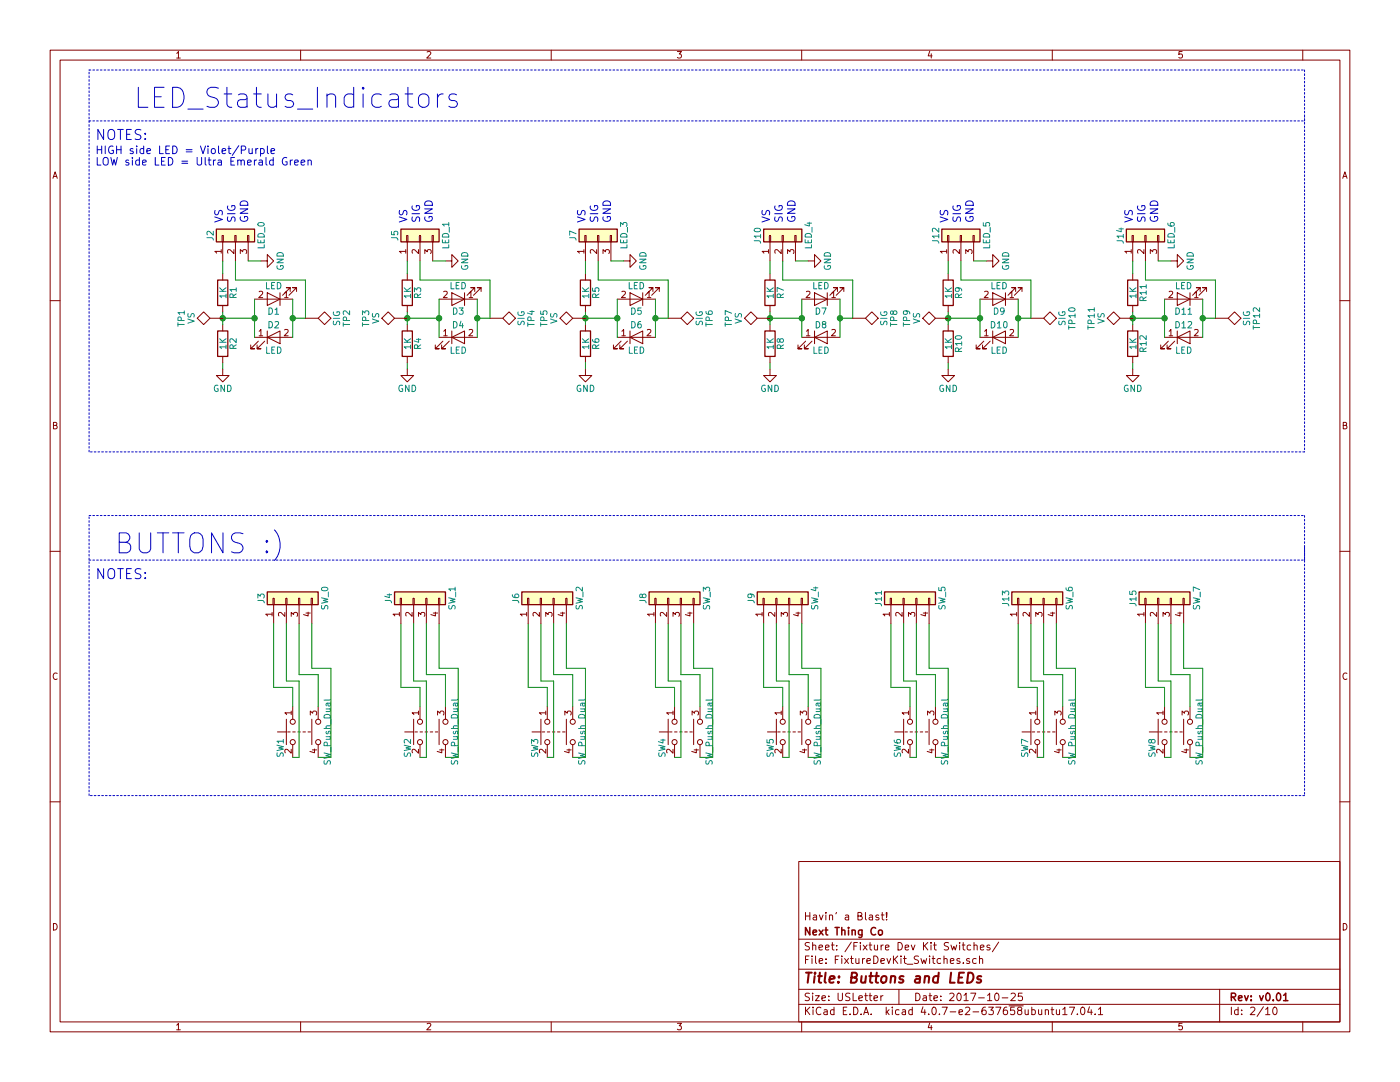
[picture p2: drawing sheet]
<svg xmlns="http://www.w3.org/2000/svg" width="279mm" height="216mm" viewBox="0 0 279 216" stroke-linecap="round" stroke-linejoin="round" font-family="sans-serif">
<g fill="none" stroke="#840000" stroke-width=".2">
<path d="M10 10h259.4v195.9h-259.4zM12 12h255.4v191.9h-255.4zM35.3 10.6l.3-.3v1.3M35.3 11.6h.7M60 10v2M85.2 10.4l.5-.1 .3 .3-.8 1h.8M110 10v2M135.2 10.3h.8l-.4 .5h.3l.1 .2-.1 .5-.2 .1-.5-.1M160 10v2M185.5 10.2l-.3 1h.8M185.9 10.7v.9M210 10v2"/>
<path d="M235.9 10.3h-.6v.6l.1-.1h.5l.1 .5-.3 .3-.4-.1M260 10v2M10.6 35.6l.4-1.3 .4 1.3M10.7 35.2h.6M268 35.6l.4-1.3 .4 1.3M268.1 35.2h.6M10 60h2M44.1 50.2h-1.2l.3 .3M44.1 49.8v.7M44.3 47h.3v1.3h-.3zM44.4 48.3v3.8M44.4 54.6v1.3"/>
<path d="M46.7 49.8v.8l-.9-.8-.4 .2 .1 .5M46.9 47h.2v1.3h-.2zM47 48.3v3.8M48 50.6v-.8l.4 .4 .1-.3h.6l.1 .1-.1 .6M49.4 47h.3v1.3h-.3zM49.5 48.3v3.8M50.8 59.7h7.6M51.7 58.2l.5-.1 .2 .4-.8 .9h.8M52.1 52.1h1.2v-1.3l1.3 1.3-1.3 1.2v-1.2M53.3 58.4l2.6 1.3-2.6 1.3zM55.9 58.4v2.6M56.8 58.5l.3-.4v1.3"/>
<path d="M56.8 59.4h.7M57.9 58.2v-.8h-.8h.8l-1.5 1.5M59.2 58.2v-.8h-.8h.8l-1.5 1.5M81 50.2h-1.3l.4 .3M81 49.8v.7M81.2 47h.2v1.3h-.2zM81.3 48.3v3.8M81.3 54.6v1.3M83.5 49.8v.8l-.9-.8-.4 .2 .1 .5M83.7 47h.2v1.3h-.2zM83.8 48.3v3.8M84.8 50.6v-.8l.5 .4 .1-.3h.5l.2 .1-.2 .6"/>
<path d="M86.2 47h.3v1.3h-.3zM86.4 48.3v3.8M87.6 59.7h7.6M88.5 58.2l.5-.1 .3 .4-.8 .9h.8M88.9 52.1h1.3v-1.3l1.2 1.3-1.2 1.2v-1.2M90.2 58.4l2.5 1.3-2.5 1.3zM92.7 58.4v2.6M93.6 58.5l.4-.4v1.3M93.6 59.4h.7M94.7 58.2v-.8h-.7h.7l-1.5 1.5M96 58.2v-.8h-.8h.8l-1.5 1.5M116.5 50.2h-1.2l.3 .3"/>
<path d="M116.5 49.8v.7M116.7 47h.3v1.3h-.3zM116.8 48.3v3.8M116.8 54.6v1.3M119.1 49.8v.8l-.9-.8-.4 .2 .1 .5M119.3 47h.2v1.3h-.2zM119.4 48.3v3.8M120.3 50.6v-.8l.5 .4 .1-.3h.6l.1 .1-.1 .6M121.8 47h.2v1.3h-.2zM121.9 48.3v3.8M123.2 59.7h7.6M124.1 58.2l.5-.1 .2 .4-.8 .9h.8"/>
<path d="M124.5 52.1h1.2v-1.3l1.3 1.3-1.3 1.2v-1.2M125.7 58.4l2.6 1.3-2.6 1.3zM128.3 58.4v2.6M129.2 58.5l.3-.4v1.3M129.2 59.4h.7M130.3 58.2v-.8h-.8h.8l-1.5 1.5M131.6 58.2v-.8h-.8h.8l-1.6 1.5M153.4 50.2h-1.3l.4 .3M153.4 49.8v.7M153.5 47h.3v1.3h-.3zM153.7 48.3v3.8M153.7 54.6v1.3"/>
<path d="M155.9 49.8v.8l-.9-.8-.4 .2 .1 .5M156.1 47h.2v1.3h-.2zM156.2 48.3v3.8M157.2 50.6v-.8l.5 .4 .1-.3h.5l.1 .1-.1 .6M158.6 47h.3v1.3h-.3zM158.7 48.3v3.8M160 59.7h7.6M160.9 58.2l.5-.1 .2 .4-.7 .9h.7M161.3 52.1h1.3v-1.3l1.2 1.3-1.2 1.2v-1.2M162.6 58.4l2.5 1.3-2.5 1.3zM165.1 58.4v2.6M166 58.5l.4-.4v1.3"/>
<path d="M166 59.4h.7M167.1 58.2v-.8h-.7h.7l-1.5 1.5M168.4 58.2v-.8h-.8h.8l-1.5 1.5M188.9 50.2h-1.2l.3 .3M188.9 49.8v.7M189.1 47h.3v1.3h-.3zM189.2 48.3v3.8M189.2 54.6v1.3M191.5 49.8v.8l-.9-.8-.4 .2 .1 .5M191.6 47h.3v1.3h-.3zM191.8 48.3v3.8M192.7 50.6v-.8l.5 .4 .1-.3h.6l.1 .1-.1 .6"/>
<path d="M194.2 47h.2v1.3h-.2zM194.3 48.3v3.8M195.6 59.7h7.6M196.5 58.2l.5-.1 .2 .4-.8 .9h.8M196.8 52.1h1.3v-1.3l1.3 1.3-1.3 1.2v-1.2M198.1 58.4l2.6 1.3-2.6 1.3zM200.7 58.4v2.6M201.6 58.5l.3-.4v1.3M201.6 59.4h.7M202.7 58.2v-.8h-.8h.8l-1.5 1.5M204 58.2v-.8h-.8h.8l-1.6 1.5M225.8 50.2h-1.3l.3 .3"/>
<path d="M225.8 49.8v.7M225.9 47h.3v1.3h-.3zM226.1 48.3v3.8M226.1 54.6v1.3M228.3 49.8v.8l-.9-.8-.4 .2 .1 .5M228.5 47h.2v1.3h-.2zM228.6 48.3v3.8M229.6 50.6v-.8l.4 .4 .1-.3h.6l.1 .1-.1 .6M231 47h.3v1.3h-.3zM231.1 48.3v3.8M232.4 59.7h7.6M233.3 58.2l.5-.1 .2 .4-.8 .9h.8"/>
<path d="M233.7 52.1h1.2v-1.3l1.3 1.3-1.3 1.2v-1.2M234.9 58.4l2.6 1.3-2.6 1.3zM237.5 58.4v2.6M238.4 58.5l.4-.4v1.3M238.4 59.4h.7M239.5 58.2v-.8h-.7h.7l-1.5 1.5M240.8 58.2v-.8h-.8h.8l-1.5 1.5M267.4 60h2M39.4 63.5l1.2-1.3 1.3 1.3-1.3 1.3zM41.9 63.5h2.5M44.4 73.7v1.2h1.3l-1.3 1.3-1.2-1.3h1.2M44.4 61v1.2"/>
<path d="M44.4 64.8v1.2M44.4 71.1v1.3M50.8 67.3h7.6M51.6 68.1l-1.6 1.5h.8h-.8v-.8M51.7 66.1l.4-.4v1.3M51.7 67h.7M52.8 68.1l-1.5 1.5h.8h-.8v-.8M53.3 67.3l2.6-1.3v2.6zM53.3 66v2.6M56.8 65.8l.5-.1 .2 .4-.8 .9h.8M61 63.5h2.5M63.5 63.5l1.3-1.3 1.2 1.3-1.2 1.3z"/>
<path d="M77.5 62.2l1.2 1.3-1.2 1.3-1.3-1.3zM78.7 63.5h2.6M81.3 73.7v1.2h1.2l-1.2 1.3-1.3-1.3h1.3M81.3 61v1.2M81.3 64.8v1.2M81.3 71.1v1.3M87.6 67.3h7.6M88.4 68.1l-1.5 1.5h.7h-.7v-.8M88.5 66.1l.4-.4v1.3M88.5 67h.8M89.7 68.1l-1.6 1.5h.8h-.8v-.8M90.2 67.3l2.5-1.3v2.6z"/>
<path d="M90.2 66v2.6M93.6 65.8l.5-.1 .2 .4-.8 .9h.8M97.8 63.5h2.5M100.3 63.5l1.3-1.3 1.3 1.3-1.3 1.3zM113 62.2l1.3 1.3-1.3 1.3-1.2-1.3zM114.3 63.5h2.5M116.8 73.7v1.2h1.3l-1.3 1.3-1.2-1.3h1.2M116.8 61v1.2M116.8 64.8v1.2M116.8 71.1v1.3M123.2 67.3h7.6M124 68.1l-1.6 1.5h.8h-.8v-.8"/>
<path d="M124.1 66.1l.4-.4v1.3M124.1 67h.7M125.2 68.1l-1.5 1.5h.8h-.8v-.8M125.7 67.3l2.6-1.3v2.6zM125.7 66v2.6M129.2 65.8l.5-.1 .2 .4-.8 .9h.8M133.3 63.5h2.6M135.9 63.5l1.3-1.3 1.2 1.3-1.2 1.3zM148.6 63.5l1.3-1.3 1.2 1.3-1.2 1.3zM151.1 63.5h2.6M153.7 73.7v1.2h1.2l-1.2 1.3-1.3-1.3h1.3M153.7 61v1.2"/>
<path d="M153.7 64.8v1.2M153.7 71.1v1.3M160 67.3h7.6M160.8 68.1l-1.5 1.5h.7h-.7v-.8M160.9 66.1l.4-.4v1.3M160.9 67h.7M162.1 68.1l-1.6 1.5h.8h-.8v-.8M162.6 67.3l2.5-1.3v2.6zM162.6 66v2.6M166 65.8l.5-.1 .2 .4-.8 .9h.8M170.2 63.5h2.5M172.7 63.5l1.3-1.3 1.3 1.3-1.3 1.3z"/>
<path d="M185.4 62.2l1.3 1.3-1.3 1.3-1.3-1.3zM186.7 63.5h2.5M189.2 73.7v1.2h1.3l-1.3 1.3-1.2-1.3h1.2M189.2 61v1.2M189.2 64.8v1.2M189.2 71.1v1.3M195.6 67.3h7.6M196.3 68.1l-1.5 1.5h.8h-.8v-.8M196.5 66.1l.3-.4v1.3M196.5 67h.7M197.6 68.1l-1.5 1.5h.7h-.7v-.8M198.1 67.3l2.6-1.3v2.6z"/>
<path d="M198.1 66v2.6M201.6 65.8l.5-.1 .2 .4-.8 .9h.8M205.7 63.5h2.6M208.3 63.5l1.2-1.3 1.3 1.3-1.3 1.3zM222.2 62.2l1.3 1.3-1.3 1.3-1.2-1.3zM223.5 63.5h2.6M226.1 73.7v1.2h1.2l-1.2 1.3-1.3-1.3h1.3M226.1 61v1.2M226.1 64.8v1.2M226.1 71.1v1.3M232.4 67.3h7.6M233.2 68.1l-1.6 1.5h.8h-.8v-.8"/>
<path d="M233.3 66.1l.4-.4v1.3M233.3 67h.7M234.4 68.1l-1.5 1.5h.8h-.8v-.8M234.9 67.3l2.6-1.3v2.6zM234.9 66v2.6M238.4 65.8l.5-.1 .2 .4-.8 .9h.8M242.6 63.5h2.5M245.1 63.5l1.3-1.3 1.2 1.3-1.2 1.3zM10.7 84.9l.5-.1 .2-.2-.1-.2-.6-.1v1.3h.5l.2-.5-.3-.2M268.1 84.9l.5-.1 .2-.2-.1-.2-.6-.1v1.3h.5l.2-.5-.3-.2M10 110h2M54.5 119.4h.2v1.3h-.2z"/>
<path d="M57 119.4h.3v1.3h-.3zM59.6 119.4h.2v1.3h-.2zM62.1 119.4h.3v1.3h-.3zM79.9 119.4h.2v1.3h-.2zM82.4 119.4h.3v1.3h-.3zM85 119.4h.2v1.3h-.2zM87.5 119.4h.3v1.3h-.3zM105.3 119.4h.2v1.3h-.2zM107.8 119.4h.3v1.3h-.3zM110.4 119.4h.2v1.3h-.2zM112.9 119.4h.3v1.3h-.3zM130.7 119.4h.2v1.3h-.2z"/>
<path d="M133.2 119.4h.3v1.3h-.3zM135.8 119.4h.2v1.3h-.2zM138.3 119.4h.3v1.3h-.3zM152.3 119.4h.2v1.3h-.2zM154.8 119.4h.3v1.3h-.3zM157.4 119.4h.2v1.3h-.2zM159.9 119.4h.2v1.3h-.2zM177.7 119.4h.2v1.3h-.2zM180.2 119.4h.3v1.3h-.3zM182.8 119.4h.2v1.3h-.2zM185.3 119.4h.2v1.3h-.2zM203.1 119.4h.2v1.3h-.2z"/>
<path d="M205.6 119.4h.3v1.3h-.3zM208.2 119.4h.2v1.3h-.2zM210.7 119.4h.2v1.3h-.2zM228.5 119.4h.2v1.3h-.2zM231 119.4h.3v1.3h-.3zM233.6 119.4h.2v1.3h-.2zM236.1 119.4h.2v1.3h-.2zM267.4 110h2M11.4 134.4a.62 .62 0 0 0-.8 .4 .62 .62 0 0 0 .6 .8l.2-.1M54.3 122.6h-1.3l.4 .3M54.3 122.2v.7M54.6 120.7v3.8"/>
<path d="M56.8 122.2v.8l-.9-.8-.3 .2 .1 .5M57.1 120.7v3.8M58.1 123v-.8l.5 .4 .1-.3h.6l.1 .1-.1 .6M59.7 120.7v3.8M61.1 122.3h.8M61.5 122.1v.8l-.9-.3M62.2 120.7v3.8M79.7 122.6h-1.3l.4 .3M79.7 122.2v.7M80 120.7v3.8M82.2 122.2v.8l-.9-.8-.3 .2 .1 .5M82.5 120.7v3.8"/>
<path d="M83.5 123v-.8l.5 .4 .1-.3h.6l.1 .1-.1 .6M85.1 120.7v3.8M86.5 122.3h.8M86.9 122.1v.8l-.9-.3M87.6 120.7v3.8M105.1 122.6h-1.3l.4 .3M105.1 122.2v.7M105.4 120.7v3.8M107.6 122.2v.8l-.9-.8-.3 .2 .1 .5M107.9 120.7v3.8M108.9 123v-.8l.5 .4 .1-.3h.6l.1 .1-.1 .6M110.5 120.7v3.8"/>
<path d="M111.9 122.3h.8M112.3 122.1v.8l-.9-.3M113 120.7v3.8M130.5 122.6h-1.3l.4 .3M130.5 122.2v.7M130.8 120.7v3.8M133 122.2v.8l-.9-.8-.3 .2 .1 .5M133.3 120.7v3.8M134.3 123v-.8l.5 .4 .1-.3h.6l.1 .1-.1 .6M135.9 120.7v3.8M137.3 122.3h.8M137.7 122.1v.8l-.9-.3"/>
<path d="M138.4 120.7v3.8M152.1 122.6h-1.3l.4 .3M152.1 122.2v.7M152.4 120.7v3.8M154.6 122.2v.8l-.9-.8-.3 .2 .1 .5M154.9 120.7v3.8M155.9 123v-.8l.5 .4 .1-.3h.5l.2 .1-.2 .6M157.5 120.7v3.8M158.9 122.3h.8M159.3 122.1v.8l-.9-.3M160 120.7v3.8M177.5 122.6h-1.3l.4 .3"/>
<path d="M177.5 122.2v.7M177.8 120.7v3.8M180 122.2v.8l-.9-.8-.3 .2 .1 .5M180.3 120.7v3.8M181.3 123v-.8l.5 .4 .1-.3h.5l.2 .1-.2 .6M182.9 120.7v3.8M184.3 122.3h.8M184.7 122.1v.8l-.9-.3M185.4 120.7v3.8M202.9 122.6h-1.3l.4 .3M202.9 122.2v.7M203.2 120.7v3.8"/>
<path d="M205.4 122.2v.8l-.9-.8-.3 .2 .1 .5M205.7 120.7v3.8M206.7 123v-.8l.5 .4 .1-.3h.5l.2 .1-.2 .6M208.3 120.7v3.8M209.7 122.3h.8M210.1 122.1v.8l-.9-.3M210.8 120.7v3.8M228.3 122.6h-1.3l.4 .3M228.3 122.2v.7M228.6 120.7v3.8M230.8 122.2v.8l-.9-.8-.3 .2 .1 .5M231.1 120.7v3.8"/>
<path d="M232.1 123v-.8l.5 .4 .1-.3h.5l.2 .1-.2 .6M233.7 120.7v3.8M235.1 122.3h.8M235.5 122.1v.8l-.9-.3M236.2 120.7v3.8M268.8 134.4a.62 .62 0 0 0-.8 .4 .62 .62 0 0 0 .6 .8l.2-.1M10 160h2M55.4 146.1h1.7M57.1 143.5v5.1M57.4 146.1h.5M58.1 142.2h-1.3l.4 .4M58.1 149.5v.8l-.9-.8-.4 .2 .1 .5"/>
<path d="M58.1 141.9v.7M58.4 146.1h.5M58.4 141v2.5M58.4 148.6v2.5M59.4 146.1h.5M60.5 146.1h.5M61.5 146.1h.5M61.9 142.7v-.8l.5 .4 .1-.4h.6l.1 .2-.1 .6M62.2 143.5v5.1M62.3 149.6h.9M62.8 149.5v.7l-1-.3M63.5 141v2.5"/>
<path d="M63.5 148.6v2.5M80.8 146.1h1.7M82.5 143.5v5.1M82.8 146.1h.5M83.5 142.2h-1.3l.4 .4M83.5 149.5v.8l-.9-.8-.4 .2 .1 .5M83.5 141.9v.7M83.8 146.1h.5M83.8 141v2.5M83.8 148.6v2.5M84.8 146.1h.5M85.9 146.1h.5"/>
<path d="M86.9 146.1h.5M87.3 142.7v-.8l.5 .4 .1-.4h.6l.1 .2-.1 .6M87.6 143.5v5.1M87.7 149.6h.9M88.2 149.5v.7l-1-.3M88.9 141v2.5M88.9 148.6v2.5M106.2 146.1h1.7M107.9 143.5v5.1M108.2 146.1h.5M108.9 142.2h-1.3l.4 .4M108.9 149.5v.8l-.9-.8-.4 .2 .1 .5"/>
<path d="M108.9 141.9v.7M109.2 146.1h.5M109.2 141v2.5M109.2 148.6v2.5M110.2 146.1h.5M111.3 146.1h.5M112.3 146.1h.5M112.7 142.7v-.8l.5 .4 .1-.4h.6l.1 .2-.1 .6M113 143.5v5.1M113.1 149.6h.9M113.6 149.5v.7l-1-.3M114.3 141v2.5"/>
<path d="M114.3 148.6v2.5M131.6 146.1h1.7M133.3 143.5v5.1M133.6 146.1h.5M134.3 142.2h-1.3l.4 .4M134.3 149.5v.8l-.9-.8-.4 .2 .1 .5M134.3 141.9v.7M134.6 146.1h.5M134.6 141v2.5M134.6 148.6v2.5M135.6 146.1h.5M136.7 146.1h.5"/>
<path d="M137.7 146.1h.5M138.1 142.7v-.8l.5 .4 .1-.4h.6l.1 .2-.1 .6M138.4 143.5v5.1M138.5 149.6h.9M139 149.5v.7l-1-.3M139.7 141v2.5M139.7 148.6v2.5M153.2 146.1h1.7M154.9 143.5v5.1M155.2 146.1h.5M155.9 142.2h-1.3l.4 .4M155.9 149.5v.8l-.9-.8-.4 .2 .1 .5"/>
<path d="M155.9 141.9v.7M156.2 146.1h.5M156.2 141v2.5M156.2 148.6v2.5M157.2 146.1h.5M158.2 146.1h.5M159.3 146.1h.5M159.7 142.7v-.8l.5 .4 .1-.4h.6l.1 .2-.1 .6M160 143.5v5.1M160.1 149.6h.9M160.6 149.5v.7l-1-.3M161.3 141v2.5"/>
<path d="M161.3 148.6v2.5M178.6 146.1h1.7M180.3 143.5v5.1M180.6 146.1h.5M181.3 142.2h-1.3l.4 .4M181.3 149.5v.8l-.9-.8-.4 .2 .1 .5M181.3 141.9v.7M181.6 146.1h.5M181.6 141v2.5M181.6 148.6v2.5M182.6 146.1h.5M183.6 146.1h.5"/>
<path d="M184.7 146.1h.5M185.1 142.7v-.8l.5 .4 .1-.4h.6l.1 .2-.1 .6M185.4 143.5v5.1M185.5 149.6h.9M186 149.5v.7l-1-.3M186.7 141v2.5M186.7 148.6v2.5M204 146.1h1.7M205.7 143.5v5.1M206 146.1h.5M206.7 142.2h-1.3l.4 .4M206.7 149.5v.8l-.9-.8-.4 .2 .1 .5"/>
<path d="M206.7 141.9v.7M207 146.1h.5M207 141v2.5M207 148.6v2.5M208 146.1h.5M209 146.1h.5M210.1 146.1h.5M210.5 142.7v-.8l.5 .4 .1-.4h.6l.1 .2-.1 .6M210.8 143.5v5.1M210.9 149.6h.9M211.4 149.5v.7l-1-.3M212.1 141v2.5"/>
<path d="M212.1 148.6v2.5M229.4 146.1h1.7M231.1 143.5v5.1M231.4 146.1h.5M232.1 142.2h-1.3l.4 .4M232.1 149.5v.8l-.9-.8-.4 .2 .1 .5M232.1 141.9v.7M232.4 146.1h.5M232.4 141v2.5M232.4 148.6v2.5M233.4 146.1h.5M234.4 146.1h.5"/>
<path d="M235.5 146.1h.5M235.9 142.7v-.8l.5 .4 .1-.4h.6l.1 .2-.1 .6M236.2 143.5v5.1M236.3 149.6h.9M236.8 149.5v.7l-1-.3M237.5 141v2.5M237.5 148.6v2.5M267.4 160h2M159.4 171.9h108v32h-108zM10.7 184.3a.65 .65 0 0 1 .7 .6 .65 .65 0 0 1-.7 .7zM159.4 197.4h108M159.4 193.4h108"/>
<path d="M159.4 187.4h108M160.8 182.1v1.5M160.8 191.5h.5M160.8 182.8h.8M161.5 190.8h-.7v1.5M161.5 198.2h-.5l-.3 .3 .1 .3 .7 .3v.4l-.2 .2-.6-.1M161.5 188.1h-.5l-.3 .2 .1 .3 .7 .4v.4l-.2 .2-.6-.1M161.6 182.1v1.5M162.1 190.8v.1M162.1 191.3v1M162.2 198.2v.1M162.2 188.7l.2-.1h.4v1"/>
<path d="M162.2 188.1v1.5M162.2 198.7v1M162.3 182.7h.6l.1 .9M162.7 198.7h.8l-.8 1h.8M162.8 190.8v1.2l.2 .3M163 182.9l-.5 .1-.2 .2 .2 .4 .5-.1M163.4 189.1l.8-.2-.1-.3h-.4l-.3 .2 .1 .7h.6M163.5 191.8l.7-.2-.1-.3h-.4l-.2 .2 .1 .7h.5M163.5 182.6l.4 1 .4-1M164 199.2l.7-.2v-.2l-.4-.1-.3 .2 .1 .7h.6M164.7 189.1l.8-.2-.1-.3h-.4l-.3 .2 .1 .7h.6M164.8 182.1v.1"/>
<path d="M164.8 182.6v1M164.8 192.1v.2M164.8 191.3v.2M165.4 199.5v.2M165.4 198.8v.1M165.5 182.7l.2-.1 .4 .1 .1 .9M165.5 182.6v1M165.9 188.6h.6M166.1 188.1v1.3l.4 .2M166.7 191.5h.5M167 182.1l-.2 .2M167 189.4v.2"/>
<path d="M167 188.6v.2M167.3 198.2v1.2l.2 .3h.3l.3-.3v-1.2M167.4 190.8h-.7v1.5M168 190.8v.1M168 191.3v1M168.6 191.3l.7 1M168.7 182.7h.6l.1 .9M169.3 191.3l-.7 1M169.4 182.9l-.5 .1-.2 .2 .2 .4 .5-.1M169.6 198.2h-.6l-.2 .3v.3l.7 .3v.4l-.2 .2-.5-.1M169.7 191.3h.6M169.9 188l-1.3 1.9"/>
<path d="M169.9 190.8v1.2l.4 .3M170.3 198.2v1.5h.7M170.4 188.8h.5M170.8 191.3l.1 .9 .3 .1 .2-.2M171.1 188.1h-.7v1.5M171.2 182.8l.7-.1v-.5l-.2-.1h-.5v1.5h.6l.2-.2 .1-.3-.4-.3M171.4 199.2l.7-.2v-.2l-.5-.1-.2 .2 .1 .7h.6M171.4 191.3v1M171.7 188.1v.1M171.7 188.6v1M172.1 191.3v1M172.3 188.6l.8 1"/>
<path d="M172.6 191.3l-.5 .2M172.6 198.7h.5M172.7 182.1v1.3l.2 .2M172.8 198.2v1.3l.3 .2M173 191.8l.7-.2v-.3h-.5l-.2 .2 .1 .7h.6M173.1 188.6l-.8 1M173.4 198.7h.6M173.4 188.6h.6M173.5 182.7h.6v.9M173.6 198.2v1.3l.4 .2M173.6 188.1v1.3l.4 .2M174.1 182.9l-.4 .1-.3 .2 .3 .4 .4-.1"/>
<path d="M174.4 190.8a.76 .76 0 0 1 .8 .7 .76 .76 0 0 1-.8 .8zM174.4 199.2l.7-.2v-.2l-.4-.1-.3 .2 .1 .7h.6M174.5 188.6l.1 .9 .3 .1 .2-.2M175.1 188.6v1M175.4 182.7a.37 .37 0 0 0-.6 .1l.1 .2 .5 .1v.2l-.2 .3-.4-.1M175.8 191.8l.7-.2v-.3h-.5l-.2 .2 .1 .7h.6M175.8 198.7v1M175.8 188.6v1M175.9 182.6h.5M176.1 182.1v1.3l.3 .2M176.2 198.7l-.4 .3M176.3 188.6l-.5 .2"/>
<path d="M176.7 189.1l.7-.2v-.3h-.5l-.2 .2 .1 .7h.6M176.9 183.4v.2M176.9 182.1v.9M177 191.3l.4 1 .3-1M178.3 190.8v1.5M178.5 191.4l.7 .9M179.2 190.8l-.9 .8M179.2 188.1a.76 .76 0 0 1 .9 .7 .76 .76 0 0 1-.9 .8zM179.4 197.4v3M179.8 190.8v.1M179.8 191.3v1M180.3 191.3h.6"/>
<path d="M180.5 190.8v1.2l.4 .3M180.6 189.1l.8-.2-.1-.3h-.4l-.3 .2 .1 .7h.6M181 192.4h1.2M181.9 188.6l.3 1 .4-1M182.8 198.2a.76 .76 0 0 1 .8 .7 .76 .76 0 0 1-.8 .8zM183.3 190.8h-.6l-.3 .2 .1 .3 .7 .4v.4l-.2 .2-.6-.1M183.8 191.3l.3 1 .3-.8 .3 .8 .2-1M184.3 198.8h.5l.1 .9M184.3 188.1v1.5M184.5 188.7l.7 .9M184.9 199l-.5 .1-.2 .2 .2 .4 .5-.1M185.2 188.1l-.9 .8"/>
<path d="M185.4 198.7h.6M185.5 190.8v.1M185.5 191.3v1M185.6 198.2v1.3l.4 .2M185.8 188.1v.1M185.8 188.6v1M186 191.3h.6M186.2 190.8v1.2l.4 .3M186.3 188.6h.6M186.4 199.2l.7-.2-.1-.2-.4-.1-.2 .2 .1 .7h.5M186.5 188.1v1.3l.4 .2M187.7 191.3h-.4l-.3 .2 .1 .6 .2 .2 .4-.1"/>
<path d="M187.8 199.5v.2M187.8 198.8v.1M188.4 191.4l.2-.1h.4v1M188.4 190.8v1.5M189.3 188.1h-.6l-.3 .2 .1 .3 .7 .4v.4l-.2 .2-.6-.1M189.5 198.3l.6-.1 .3 .4-.9 1.1h.9M189.7 191.8l.7-.2-.1-.3h-.4l-.2 .2v.7h.6M189.8 188.6l.3 1 .3-.8 .3 .8 .2-1M191.1 198.3l.2-.1a.8 .8 0 0 1 .5 .7 .8 .8 0 0 1-.5 .8l-.2-.2-.1-.4zM191.5 188.1v.1M191.5 188.6v1M191.5 191.3a.37 .37 0 0 0-.5 .2v.2l.5 .1 .1 .2-.2 .3-.4-.1"/>
<path d="M192 188.6h.6M192.2 188.1v1.3l.4 .2M192.3 192.1v.2M192.4 198.6l.4-.4v1.5M192.4 199.7h.8M193.5 191.3a.37 .37 0 0 0-.6 .2l.1 .2 .5 .1v.2l-.2 .3-.4-.1M193.7 198.2h1l-.6 1.5M193.7 188.6h-.4l-.3 .2 .1 .6 .2 .2 .4-.1M194.4 188.7l.2-.1h.4v1M194.4 188.1v1.5M194.8 191.3h-.4l-.3 .2 .1 .6 .2 .2 .4-.1M195.3 199.1h1.1"/>
<path d="M195.5 191.4l.2-.1h.4v1M195.5 190.8v1.5M195.7 189.1l.7-.2-.1-.3h-.4l-.2 .2v.7h.6M197.1 198.6l.4-.4v1.5M197.1 199.7h.8M197.5 188.6a.37 .37 0 0 0-.5 .2v.2l.5 .1 .1 .2-.2 .3-.4-.1M198.7 198.3l.2-.1a.8 .8 0 0 1 .5 .7 .8 .8 0 0 1-.5 .8l-.2-.2-.2-.4zM199.3 188l-1.3 1.9M200 199.1h1.1M201.8 198.3l.6-.1 .2 .4-.9 1.1h.9M204 198.2h-.7l-.1 .7 .2-.1h.5l.2 .2-.1 .5-.2 .2-.6-.2M243.4 197.4v6.5"/>
<path d="M268.1 184.3a.65 .65 0 0 1 .7 .6 .65 .65 0 0 1-.7 .7zM35.3 204.5l.3-.3v1.3M35.3 205.5h.7M60 203.9v2M85.2 204.3l.5-.1 .3 .3-.8 1h.8M110 203.9v2M135.2 204.2h.8l-.4 .5h.3l.1 .2-.1 .5-.2 .1-.5-.1M159.4 200.4h108M160 203.9v2M160.8 201v1.5M161 201.6l.6 .9M161.6 201l-.8 .8"/>
<path d="M162.3 201v.1M162.3 201.5v1M163.8 201.1a.71 .71 0 0 0-1 .5 .71 .71 0 0 0 .8 .9l.2-.2M164.5 201.5h.5l.1 1M165.1 201.8l-.5 .1-.2 .2 .2 .4 .5-.1M166.4 201.5h-.4l-.3 .3 .1 .5 .2 .2 .4-.1M166.4 201v1.5M168.3 201.7h.5M169 201h-.7v1.5h.7M169.6 202.3v.2M170.4 201a.76 .76 0 0 1 .8 .7 .76 .76 0 0 1-.8 .8zM171.9 202.3v.2"/>
<path d="M172.4 202.5l.4-1.5 .6 1.5M172.5 202h.7M173.9 202.3v.2M176.9 201v1.5M177 201.9l.4 .6M177.4 201.5l-.5 .5M178.1 201v.1M178.1 201.5v1M179.4 201.5h-.4l-.3 .3 .1 .5 .2 .2 .4-.1M180.1 201.5h.6v1M180.7 201.8l-.5 .1-.2 .2 .2 .4 .5-.1M182.1 201.5h-.5l-.2 .3v.5l.2 .2 .5-.1"/>
<path d="M182.1 201v1.5M184.2 200.9l-.4 1.1h1M184.6 201.5v1M185.3 202.3v.2M185.5 204.1l-.3 1h.8M185.9 204.6v.9M186.1 201.1l.2-.1a.8 .8 0 0 1 .6 .7 .8 .8 0 0 1-.6 .8l-.2-.2-.1-.4zM187.5 202.3v.2M188 201h1.1l-.7 1.5M189.6 201.9h1.2M191.4 202l.7-.2-.1-.3h-.4l-.2 .2 .1 .7h.5M192.7 201.1l.6-.1 .2 .4-.9 1.1h.9"/>
<path d="M194.2 201.9h1.1M196.7 201h-.5a1.11 1.11 0 0 0-.1 1.4l.4 .1 .2-.2 .1-.5-.3-.3-.4 .1-.1 .2M197.3 201h.9l-.5 .5 .5 .2v.6l-.2 .2-.7-.2M198.7 201h1l-.6 1.5M200.9 201h-.4a1.11 1.11 0 0 0-.1 1.4l.4 .1 .2-.2 .1-.5-.3-.3-.4 .1-.2 .2M201.4 200.7h2.8M202.4 201h-.7v.7l.2-.2 .5 .1 .1 .2-.1 .5-.2 .2-.5-.2M203.4 201.6l-.3-.3v-.2l.3-.1h.4l.1 .2v.3l-.5 .1-.3 .3v.4l.3 .2h.3l.2-.3v-.3l-.2-.3M204.6 201.5v.9l.4 .1 .2-.2M205.2 201.5v1M205.9 201.5h.4l.3 .3-.1 .6h-.6M205.9 201v1.5"/>
<path d="M207.3 201.5v.9l.4 .1 .2-.2M207.9 201.5v1M208.6 201.6l.2-.1h.4v1M208.6 201.5v1M209.8 201.5h.5M210 201v1.3l.3 .2M210 203.9v2M210.8 201.5l.1 .9 .4 .1 .2-.2M211.5 201.5v1M212.1 201.4l.4-.4v1.5M212.1 202.5h.9M213.4 201h1.1l-.7 1.5"/>
<path d="M215 202.3v.2M215.8 201.1l.2-.1a.8 .8 0 0 1 .5 .7 .8 .8 0 0 1-.5 .8l-.2-.2-.2-.4zM217.4 200.9l-.3 1.1h.9M217.8 201.5v1M218.6 202.3v.2M219.2 201.4l.4-.4v1.5M219.2 202.5h.9M235.9 204.2h-.6v.6l.1-.1h.5l.1 .5-.3 .3-.4-.1M245.7 201v1.5M247.1 201.5h-.4l-.3 .3 .1 .5 .2 .2 .4-.1M247.1 201v1.5M247.8 202.3v.2"/>
<path d="M247.8 201.5v.2M249.6 201.1l.6-.1 .2 .4-.9 1.1h.9M252.1 200.9l-1.2 1.9M252.6 201.4l.4-.4v1.5M252.6 202.5h.8M254.2 201.1l.2-.1a.8 .8 0 0 1 .5 .7 .8 .8 0 0 1-.5 .8l-.2-.2-.2-.4zM260 203.9v2"/>
<circle cx="58.4" cy="144" r=".51"/>
<circle cx="58.4" cy="148.1" r=".51"/>
<circle cx="63.5" cy="148.1" r=".51"/>
<circle cx="63.5" cy="144" r=".51"/>
<circle cx="83.8" cy="148.1" r=".51"/>
<circle cx="83.8" cy="144" r=".51"/>
<circle cx="88.9" cy="144" r=".51"/>
<circle cx="88.9" cy="148.1" r=".51"/>
<circle cx="109.2" cy="144" r=".51"/>
<circle cx="109.2" cy="148.1" r=".51"/>
<circle cx="114.3" cy="148.1" r=".51"/>
<circle cx="114.3" cy="144" r=".51"/>
<circle cx="134.6" cy="144" r=".51"/>
<circle cx="134.6" cy="148.1" r=".51"/>
<circle cx="139.7" cy="144" r=".51"/>
<circle cx="139.7" cy="148.1" r=".51"/>
<circle cx="156.2" cy="148.1" r=".51"/>
<circle cx="156.2" cy="144" r=".51"/>
<circle cx="161.3" cy="148.1" r=".51"/>
<circle cx="161.3" cy="144" r=".51"/>
<circle cx="181.6" cy="148.1" r=".51"/>
<circle cx="181.6" cy="144" r=".51"/>
<circle cx="186.7" cy="144" r=".51"/>
<circle cx="186.7" cy="148.1" r=".51"/>
<circle cx="207" cy="148.1" r=".51"/>
<circle cx="207" cy="144" r=".51"/>
<circle cx="212.1" cy="144" r=".51"/>
<circle cx="212.1" cy="148.1" r=".51"/>
<circle cx="232.4" cy="144" r=".51"/>
<circle cx="232.4" cy="148.1" r=".51"/>
<circle cx="237.5" cy="148.1" r=".51"/>
<circle cx="237.5" cy="144" r=".51"/>
</g>
<g fill="none" stroke="#840000" stroke-width=".3">
<path d="M161.6 185.1v1.5l-.8-1.5v1.5M162.3 186.1l.7-.2-.1-.3h-.4l-.2 .2v.7h.6M163.5 185.6l.8 1M164.3 185.6l-.8 1M164.6 185.6h.6M164.8 185.1v1.3l.4 .2M166.6 185.1h.9M167.1 185.1v1.5M168 185.7l.2-.1h.4v1M168 185.1v1.5M169.3 185.1v.1M169.3 185.6v1"/>
<path d="M170.1 185.7l.2-.1h.3l.1 1M170.1 185.6v1M172 185.6v1.3l-.2 .2-.4-.1M172 185.6h-.4l-.3 .3 .1 .5 .2 .2 .4-.1M174.8 185.2a.71 .71 0 0 0-1 .5 .71 .71 0 0 0 .7 .9l.3-.2M175.4 185.7l.2-.1 .4 .1 .1 .6-.1 .2-.4 .1-.2-.2zM245.7 199l.8-.1 .1-.2-.1-.4-.2-.1h-.6v1.5M246.1 199l.5 .7M247.2 199.2l.7-.2-.1-.2-.4-.1-.2 .2v.7h.6M248.4 198.7l.3 1 .4-1M249.7 199.5v.2M249.7 198.8v.1"/>
<path d="M251.4 198.7l.3 1 .4-1M252.8 198.3l.2-.1a.8 .8 0 0 1 .5 .7 .8 .8 0 0 1-.5 .8l-.2-.2-.2-.4zM254.1 199.5v.2M254.9 198.3l.2-.1a.8 .8 0 0 1 .5 .7 .8 .8 0 0 1-.5 .8l-.2-.2-.2-.4zM256.2 198.6l.4-.4v1.5M256.2 199.7h.8"/>
</g>
<g fill="none" stroke="#840000" stroke-width=".41">
<path d="M160.9 194.1h1.1M161.4 194.1l-.2 2M162.6 194.8l-.2 1.3M162.7 194.1l-.1 .2 .2-.1-.1-.1-.1 .2M163.3 194.8h.7M163.6 194.1l-.2 1.7 .1 .2 .4 .1M164.8 194.1l-.2 1.7 .2 .3M165.6 195.4l.9-.2v-.4h-.8l-.2 1 .3 .3 .5-.1M167.3 195.9l.1 .1-.1 .1-.1-.1 .1-.1v.2M167.5 194.8l-.1 .2-.1-.1 .2-.1-.1 .2M169.9 195l.9-.1a.46 .46 0 0 0 .2-.4 .46 .46 0 0 0-.3-.4h-.7l-.2 2 .9-.1a.54 .54 0 0 0 .1-.9l-.2-.1M172 194.8l-.1 1.2a.56 .56 0 0 0 .8-.1"/>
<path d="M172.8 194.8l-.1 1.3M173.5 194.8h.7M173.8 194.1l-.2 1.7 .1 .2 .4 .1M174.6 194.8h.8M175 194.1l-.2 1.7 .1 .2 .3 .1M176 194.9l.3-.1h.5l.1 .3v.6a.54 .54 0 0 1-.6 .4 .54 .54 0 0 1-.5-.4zM177.8 194.9l.3-.1h.5v1.3M177.9 194.8l-.2 1.3M180.3 194.8h-.5l-.3 .3 .3 .3 .4 .1 .1 .3-.1 .2-.2 .1-.6-.1M182.8 194.8h.8l-.1 1.3M183.6 195.2l-.7 .1a.4 .4 0 0 0-.3 .4 .4 .4 0 0 0 .2 .4l.7-.1M184.6 194.9l.3-.1h.5l-.1 1.3"/>
<path d="M184.6 194.8l-.1 1.3M187.3 194.8a.7 .7 0 0 0-1 .3v.8l.2 .2 .6-.1M187.4 194.1l-.3 2M189.8 194.1l-.2 2h.9M191.3 195h.7M192.4 194.1h-1l-.2 2h1M193.2 194.1a.97 .97 0 0 1 1.1 .6 .97 .97 0 0 1-.3 1.1l-.5 .3h-.5zM195.8 194.8h-.4l-.4 .3 .3 .3 .4 .1 .1 .3-.1 .2-.2 .1-.6-.1"/>
</g>
<g fill="#ffffc2" stroke="#ffffc2" stroke-width=".2">
<path d="M43.2 45.7h7.6v2.6h-7.6z"/>
<path d="M53.3 118.1h10.2v2.6h-10.2z"/>
<path d="M78.7 118.1h10.2v2.6h-10.2z"/>
<path d="M104.1 118.1h10.2v2.6h-10.2z"/>
<path d="M129.5 118.1h10.2v2.6h-10.2z"/>
<path d="M151.1 118.1h10.2v2.6h-10.2z"/>
<path d="M176.5 118.1h10.2v2.6h-10.2z"/>
<path d="M201.9 118.1h10.2v2.6h-10.2z"/>
<path d="M227.3 118.1h10.2v2.6h-10.2z"/>
<path d="M80 45.7h7.6v2.6h-7.6z"/>
<path d="M115.6 45.7h7.6v2.6h-7.6z"/>
<path d="M152.4 45.7h7.6v2.6h-7.6z"/>
<path d="M188 45.7h7.6v2.6h-7.6z"/>
<path d="M224.8 45.7h7.6v2.6h-7.6z"/>
</g>
<g fill="none" stroke="#840000" stroke-width=".25">
<path d="M43.2 45.7h7.6v2.6h-7.6zM43.4 55.9h2.1v5.1h-2.1zM80 45.7h7.6v2.6h-7.6zM80.3 55.9h2v5.1h-2zM115.6 45.7h7.6v2.6h-7.6zM115.8 55.9h2.1v5.1h-2.1zM152.4 45.7h7.6v2.6h-7.6zM152.7 55.9h2v5.1h-2zM188 45.7h7.6v2.6h-7.6zM188.2 55.9h2v5.1h-2zM224.8 45.7h7.6v2.6h-7.6zM225 55.9h2.1v5.1h-2.1z"/>
<path d="M43.4 66h2.1v5.1h-2.1zM80.3 66h2v5.1h-2zM115.8 66h2.1v5.1h-2.1zM152.7 66h2v5.1h-2zM188.2 66h2v5.1h-2zM225 66h2.1v5.1h-2.1zM53.3 118.1h10.2v2.6h-10.2zM78.7 118.1h10.2v2.6h-10.2zM104.1 118.1h10.2v2.6h-10.2zM129.5 118.1h10.2v2.6h-10.2zM151.1 118.1h10.2v2.6h-10.2zM176.5 118.1h10.2v2.6h-10.2z"/>
<path d="M201.9 118.1h10.2v2.6h-10.2zM227.3 118.1h10.2v2.6h-10.2z"/>
</g>
<g fill="none" stroke="#008484" stroke-width=".2">
<path d="M41.3 47.4l1.1 .1 .2 .4M42.6 46.2v.7l-.9-.7-.4 .2 .1 .5M43.8 58.1h1.3M43.8 57.4l.8 .7M45.1 59.1h-1.3l.4 .3M45.1 58.7v.7M45.1 57.4l-.7 .6M46.5 59.4v-.6l-.5-.1-.1 .7h1.2M47.1 57.8h-1.2l.3 .3M47.1 58.6l-.6 .5M47.1 57.4v.7M51.5 47.8v.6h1.2v-.6"/>
<path d="M51.5 44.6a.76 .76 0 0 1 1.2 .2 .74 .74 0 0 1-1.2-.1zM51.6 46.7a.67 .67 0 0 1 .8-.1 .67 .67 0 0 1 .3 .7h-1.2zM52 48v.4M52.7 48.8v.7h-1.2M52.8 45.4v.9M53.2 56.4v1.2h.6M54.2 56.9h.4M54.8 56.4h-.6v1.2h.6M55.3 51.7h1.2l-1.2 .7h1.2M55.3 53a.59 .59 0 0 0 .6 .8 .59 .59 0 0 0 .6-.8h-.5v.2M55.3 56.4a.64 .64 0 0 1 .8 .6 .64 .64 0 0 1-.8 .6zM55.4 50.5a.67 .67 0 0 1 .8-.1 .67 .67 0 0 1 .3 .7h-1.2z"/>
<path d="M78.1 47.4l1.1 .1 .2 .4M78.1 46.2v.6l.6 .1-.1-.2 .1-.5h.6l.1 .2-.1 .5M80.7 58.1h1.2M80.7 57.4l.7 .7M81.9 59.1h-1.2l.3 .3M81.9 58.7v.7M81.9 57.4l-.7 .6M82.7 58.2v-.8l.5 .5 .1-.4h.5l.2 .2-.2 .5M83.4 59.4l-.1-.6-.5-.1-.1 .7h1.3M84 58.6l-.6 .5M88.3 47.8v.6h1.3v-.6M88.5 46.7a.67 .67 0 0 1 .7-.1 .67 .67 0 0 1 .4 .7h-1.3z"/>
<path d="M88.9 48v.4M89.6 48.8v.7h-1.3M89.6 44.8h-1.3l.3 .3M89.6 44.4v.7M89.7 45.4v.9M90 56.4v1.2h.6M91 56.9h.5M91.6 56.4h-.6v1.2h.6M92.1 51.7h1.3l-1.3 .7h1.3M92.2 53a.59 .59 0 0 0 .5 .8 .59 .59 0 0 0 .6-.8h-.5v.2M92.2 56.4a.64 .64 0 0 1 .7 .6 .64 .64 0 0 1-.7 .6zM92.3 50.5a.67 .67 0 0 1 .7-.1 .67 .67 0 0 1 .4 .7h-1.3z"/>
<path d="M113.7 47.4l1.1 .1 .2 .4M115 46.6l-1.3-.5v.8M116.2 58.1h1.3M116.2 57.4l.7 .7M117.5 59.1h-1.3l.4 .3M117.5 58.7v.7M117.5 57.4l-.7 .6M118.3 57.5v.6h.5l-.1-.1 .1-.5h.6l.1 .2-.1 .4M118.9 59.4l-.1-.6-.4-.1-.1 .7h1.2M119.5 58.6l-.6 .5M123.9 47.8v.6h1.2v-.6M123.9 45.2v-.8l.4 .4 .1-.3h.6l.1 .1-.1 .6"/>
<path d="M124 46.7a.67 .67 0 0 1 .8-.1 .67 .67 0 0 1 .3 .7h-1.2zM124.4 48v.4M125.1 48.8v.7h-1.2M125.2 45.4v.9M125.6 56.4v1.2h.6M126.6 56.9h.4M127.2 56.4h-.6v1.2h.6M127.7 51.7h1.2l-1.2 .7h1.2M127.7 53a.59 .59 0 0 0 .6 .8 .59 .59 0 0 0 .6-.8h-.5v.2M127.7 56.4a.64 .64 0 0 1 .8 .6 .64 .64 0 0 1-.8 .6zM127.8 50.5a.67 .67 0 0 1 .8-.1 .67 .67 0 0 1 .3 .7h-1.2zM150.5 48l1.1 .1 .2 .4"/>
<path d="M150.6 45.7a.76 .76 0 0 1 1.2 .3 .74 .74 0 0 1-1.3-.2zM151.8 47.1h-1.3l.4 .4M151.8 46.8v.7M153.1 58.1h1.2M153.1 57.4l.7 .7M154.3 59.1h-1.2l.3 .3M154.3 58.7v.7M154.3 57.4l-.7 .6M155.8 59.4l-.1-.6-.5-.1-.1 .7h1.3M156.4 57.9l-1.3-.5v.8M156.4 58.6l-.6 .5M160.7 47.8v.6h1.3v-.6"/>
<path d="M160.7 46.8a.69 .69 0 0 1 .8-.2 .69 .69 0 0 1 .5 .7h-1.3zM161.1 44.5h.9M161.3 48v.4M161.5 44.3v.8l-.9-.3M162 48.8v.7h-1.3M162.1 45.4v.9M162.4 56.4v1.2h.6M163.4 56.9h.5M164 56.4h-.6v1.2h.6M164.5 51.7h1.3l-1.3 .7h1.3M164.5 53a.59 .59 0 0 0 .6 .8 .59 .59 0 0 0 .6-.8h-.5v.2M164.5 50.6a.69 .69 0 0 1 .8-.2 .69 .69 0 0 1 .5 .7h-1.3z"/>
<path d="M164.6 56.4a.64 .64 0 0 1 .7 .6 .64 .64 0 0 1-.7 .6zM186.1 48l1 .1 .3 .4M187.4 47.1h-1.3l.3 .4M187.4 45.5v.8l-1-.8-.3 .3 .1 .5M187.4 46.8v.7M188.6 58.1h1.3M188.6 57.4l.7 .7M189.9 59.1h-1.3l.4 .3M189.9 58.7v.7M189.9 57.4l-.7 .6M191.2 57.4l.2 .3v.2l-.2 .2-.5-.1v-.3l.2-.3a.84 .84 0 0 1 1 .4v.2M191.3 59.4l-.1-.6-.4-.1-.1 .7h1.2"/>
<path d="M191.9 58.6l-.6 .5M196.2 47.8v.6h1.3v-.6M196.2 44.5v.6h.6l-.1-.2 .1-.4h.6l.1 .1-.1 .5M196.3 46.8a.69 .69 0 0 1 .8-.2 .69 .69 0 0 1 .4 .7h-1.3zM196.8 48v.4M197.5 48.8v.7h-1.3M197.6 45.4v.9M198 56.4v1.2h.6M199 56.9h.4M199.6 56.4h-.6v1.2h.6M200.1 51.7h1.2l-1.2 .7h1.2M200.1 53a.59 .59 0 0 0 .6 .8 .59 .59 0 0 0 .5-.8h-.4v.2"/>
<path d="M200.1 56.4a.64 .64 0 0 1 .7 .6 .64 .64 0 0 1-.7 .6zM200.2 50.5a.67 .67 0 0 1 .8-.1 .67 .67 0 0 1 .3 .7h-1.2zM222.9 48l1.1 .1 .2 .4M223.3 45.7h.9M223.7 45.5v.8l-.9-.3M224.2 47.1h-1.3l.4 .4M224.2 46.8v.7M225.5 58.1h1.2M225.5 57.4l.7 .7M226.7 59.1h-1.2l.3 .3M226.7 58.7v.7M226.7 57.4l-.7 .6"/>
<path d="M228.1 60v-.6l-.5-.1-.1 .7h1.3M228.8 58.4h-1.3l.3 .4M228.8 57.2h-1.3l.3 .3M228.8 56.8v.7M228.8 58v.8M228.8 59.3l-.7 .4M233.1 47.8v.6h1.2v-.6M233.1 44.5v.4l.3 .2h.7l.2-.2-.1-.4-.4-.1-.2 .1v.4l.2 .2M233.1 46.8a.69 .69 0 0 1 .8-.2 .69 .69 0 0 1 .4 .7h-1.2zM233.7 48v.4M234.3 48.8v.7h-1.2M234.4 45.4v.9"/>
<path d="M234.8 56.4v1.2h.6M235.8 56.9h.4M236.4 56.4h-.6v1.2h.6M236.9 51.7h1.3l-1.3 .7h1.3M236.9 53a.59 .59 0 0 0 .6 .8 .59 .59 0 0 0 .6-.8h-.5v.2M236.9 50.6a.69 .69 0 0 1 .8-.2 .69 .69 0 0 1 .5 .7h-1.3zM237 56.4a.64 .64 0 0 1 .7 .6 .64 .64 0 0 1-.7 .6zM35.5 64.4v.7M35.5 64.7h1.3M36.2 64l-.1-.7h-.5l-.1 .7h1.3M36.8 62.4h-1.3l.4 .3M36.8 62v.7"/>
<path d="M37.5 63.7l1.3 .4-1.3 .4M37.5 62.6l.1 .6h.4l.2-.5 .3-.1 .3 .2-.1 .5M43.5 76.9a.59 .59 0 0 0-.7 .6 .59 .59 0 0 0 .7 .6v-.5h-.2M43.8 68.3h1.3M43.8 67.6l.8 .7M44.8 76.9v1.2l-.7-1.2v1.2M45.1 69.2h-1.3l.4 .4M45.1 68.9v.7M45.1 67.6l-.7 .5M45.4 76.9a.64 .64 0 0 1 .7 .6 .64 .64 0 0 1-.7 .6zM46.5 69.5v-.6h-.5l-.1 .6h1.2M47.1 67.6v.8l-.9-.8-.3 .2 .1 .5"/>
<path d="M47.1 68.8l-.6 .4M53.2 69.2v1.3h.6M53.7 64.2a.64 .64 0 0 1 .7 .6 .64 .64 0 0 1-.7 .6zM53.7 61.4a.64 .64 0 0 1 .7 .7 .64 .64 0 0 1-.7 .6zM54.2 69.8h.5M54.8 69.2h-.6v1.3h.6M54.9 64.3l.5-.1 .2 .3-.8 .9h.8M54.9 61.8l.3-.4v1.3M54.9 62.7h.7M55.4 69.2a.64 .64 0 0 1 .7 .7 .64 .64 0 0 1-.7 .6zM66.5 63.5h1.3M66.6 64.1v.6h.4l.2-.5 .3-.1 .3 .2-.1 .5"/>
<path d="M66.6 62.3a.59 .59 0 0 0 .5 .7 .59 .59 0 0 0 .6-.7l-.5-.1v.2M68.5 64.7h1.3M68.5 64.4v.7M69.2 64l-.1-.7h-.5l-.1 .7h1.3M69.8 62v.8l-.9-.8-.4 .3 .1 .4M72.3 62.8v-.8l.5 .5 .1-.4h.6l.1 .2-.1 .5M72.3 64.7h1.3M72.3 64.4v.7M73 64l-.1-.7h-.5l-.1 .7h1.3M74.3 63.7l1.3 .4-1.3 .4M74.4 62.6v.6h.4l.2-.5 .3-.1 .3 .2-.1 .5M80.3 76.9a.59 .59 0 0 0-.7 .6 .59 .59 0 0 0 .7 .6l.1-.5h-.3"/>
<path d="M80.7 68.3h1.2M80.7 67.6l.7 .7M81.6 76.9v1.2l-.7-1.2v1.2M81.9 69.2h-1.2l.3 .4M81.9 68.9v.7M81.9 67.6l-.7 .5M82.2 76.9a.64 .64 0 0 1 .8 .6 .64 .64 0 0 1-.8 .6zM83.1 67.7h.9M83.4 69.5l-.1-.6h-.5l-.1 .6h1.3M83.5 67.5v.8l-.9-.3M84 68.8l-.6 .4M90 69.2v1.3h.7"/>
<path d="M90.5 64.2a.64 .64 0 0 1 .7 .6 .64 .64 0 0 1-.7 .6zM90.5 61.4a.64 .64 0 0 1 .7 .7 .64 .64 0 0 1-.7 .6zM91.1 69.8h.4M91.6 61.4h.8l-.4 .5 .4 .1v.6l-.2 .1-.6-.1M91.7 69.2h-.6v1.3h.6M92 64.1l-.3 .9h.8M92.2 69.2a.64 .64 0 0 1 .7 .7 .64 .64 0 0 1-.7 .6zM92.3 64.6v.8M103.4 63.5h1.2M103.4 64.1v.5l.2 .2 .3-.1 .2-.6h.4l.1 .2-.1 .5M103.4 62.3a.59 .59 0 0 0 .6 .7 .59 .59 0 0 0 .5-.7l-.4-.1v.2M105.3 64.7h1.3"/>
<path d="M105.3 64.4v.7M105.7 62.2h.9M106 64l-.1-.7h-.5l-.1 .7h1.3M106.2 62v.7l-.9-.2M107.9 62.1v.6h.6l-.1-.1 .1-.5h.5l.2 .2-.2 .4M107.9 64.7h1.3M107.9 64.4v.7M108.6 64l-.1-.7h-.5l-.1 .7h1.3M109.9 63.7l1.3 .4-1.3 .4M109.9 62.6v.4l.2 .3 .3-.1 .3-.6h.3l.2 .2-.1 .5M115.9 76.9a.59 .59 0 0 0-.7 .6 .59 .59 0 0 0 .7 .6v-.5h-.2M116.2 68.3h1.3"/>
<path d="M116.2 67.6l.7 .7M117.2 76.9v1.2l-.7-1.2v1.2M117.5 69.2h-1.3l.4 .4M117.5 68.9v.7M117.5 67.6l-.7 .5M117.8 76.9a.64 .64 0 0 1 .7 .6 .64 .64 0 0 1-.7 .6zM118.3 67.7v.4l.3 .1 .7 .1 .2-.2-.1-.5h-.4l-.2 .1-.1 .4 .3 .2M118.9 69.5l-.1-.6h-.4l-.1 .6h1.2M119.5 68.8l-.6 .4M125.6 69.2v1.3h.6M126.1 64.2a.64 .64 0 0 1 .7 .6 .64 .64 0 0 1-.7 .6zM126.1 61.4a.64 .64 0 0 1 .7 .7 .64 .64 0 0 1-.7 .6z"/>
<path d="M126.6 69.8h.5M127.2 69.2h-.6v1.3h.6M127.8 69.2a.64 .64 0 0 1 .7 .7 .64 .64 0 0 1-.7 .6zM127.9 64.2h-.4l-.2 .3v.7l.2 .2 .4-.1 .1-.4-.1-.2-.4-.1-.2 .3M127.9 61.4h-.6v.6l.2-.1 .4 .1v.6l-.1 .1-.5-.1M138.9 63.5h1.3M139 64.1l-.1 .5 .2 .2 .3-.1 .3-.6h.4l.1 .2-.1 .5M139 62.3a.59 .59 0 0 0 .5 .7 .59 .59 0 0 0 .6-.7l-.5-.1v.2M140.9 62.2v.3l.3 .2h.7l.3-.2-.2-.4-.4-.1-.2 .2v.3l.2 .2M140.9 64.7h1.3M140.9 64.4v.7M141.6 64l-.1-.7h-.5l-.1 .7h1.3"/>
<path d="M144.7 64.7h1.3M144.7 64.4v.7M145.4 64l-.1-.7h-.5l-.1 .7h1.3M146 62.5l-1.3-.5v.8M146.7 63.7l1.3 .4-1.3 .4M146.8 62.6v.6h.4l.2-.5 .3-.1 .3 .2-.1 .5M152.7 76.9a.59 .59 0 0 0-.7 .6 .59 .59 0 0 0 .7 .6l.1-.5h-.3M153.1 68.3h1.2M153.1 67.6l.7 .7M154 76.9v1.2l-.7-1.2v1.2M154.3 69.2h-1.2l.3 .4M154.3 68.9v.7"/>
<path d="M154.3 67.6l-.7 .5M154.6 76.9a.64 .64 0 0 1 .8 .6 .64 .64 0 0 1-.8 .6zM155.6 67.8l.3-.2h.3l.2 .2-.2 .4-.3 .1-.2-.1-.2-.6h-.3l-.1 .2 .1 .4 .2 .1 .2-.2M155.8 69.5l-.1-.6h-.5l-.1 .6h1.3M156.4 68.8l-.6 .4M162.4 69.2v1.3h.6M162.9 64.2a.64 .64 0 0 1 .7 .6 .64 .64 0 0 1-.7 .6zM162.9 61.4a.64 .64 0 0 1 .7 .7 .64 .64 0 0 1-.7 .6zM163.4 69.8h.5M164 61.4h.9l-.6 1.3M164.1 69.2h-.7v1.3h.7M164.3 64.7l-.2-.2 .1-.2 .1-.1 .5 .1v.3l-.6 .1-.1 .2 .1 .4 .1 .1h.3l.2-.2v-.4l-.2-.1"/>
<path d="M164.6 69.2a.64 .64 0 0 1 .7 .7 .64 .64 0 0 1-.7 .6zM175.7 63.5h1.3M175.8 64.1v.6h.4l.3-.5 .3-.1 .2 .2-.1 .5M175.8 62.3a.59 .59 0 0 0 .6 .7 .59 .59 0 0 0 .5-.7l-.4-.1v.2M177.7 64.7h1.3M177.7 64.4v.7M178.3 62.3l.2-.3 .4 .1 .1 .2-.1 .4h-.4l-.2-.1-.2-.5h-.3v.5l.2 .1 .3-.2M178.4 64l-.1-.7h-.5l-.1 .7h1.3M180.3 64.7h1.3M180.3 64.4v.7M180.8 62l.3 .3v.2l-.3 .2-.5-.1v-.3l.2-.3a.84 .84 0 0 1 1.1 .4v.2M180.9 64v-.7h-.5l-.1 .7h1.3"/>
<path d="M182.3 63.7l1.2 .4-1.2 .4M182.3 62.6l.1 .6h.4l.2-.5 .3-.1 .2 .2v.5M188.3 76.9a.59 .59 0 0 0-.8 .6 .59 .59 0 0 0 .8 .6v-.5h-.2M188.6 68.3h1.3M188.6 67.6l.7 .7M189.6 76.9v1.2l-.7-1.2v1.2M189.9 69.2h-1.3l.4 .4M189.9 68.9v.7M189.9 67.6l-.7 .5M190.2 76.9a.64 .64 0 0 1 .7 .6 .64 .64 0 0 1-.7 .6zM190.7 67.2a.76 .76 0 0 1 1.2 .2 .74 .74 0 0 1-1.2-.1zM191.3 70.1l-.1-.6h-.4l-.1 .6h1.2"/>
<path d="M191.9 68.6h-1.2l.3 .3M191.9 69.4l-.6 .4M191.9 68.2v.7M197.8 64.2a.64 .64 0 0 1 .8 .6 .64 .64 0 0 1-.8 .6zM198 69.2v1.3h.6M198.5 61.4a.64 .64 0 0 1 .7 .7 .64 .64 0 0 1-.7 .6zM199 69.8h.4M199.1 64.5l.3-.3v1.2M199.1 65.4h.7M199.6 69.2h-.6v1.3h.6M200.2 69.2a.64 .64 0 0 1 .7 .7 .64 .64 0 0 1-.7 .6zM200.4 64.3l.2-.1a.67 .67 0 0 1 .4 .6 .67 .67 0 0 1-.4 .6l-.3-.5z"/>
<path d="M200.4 62l-.2 .2h-.3l-.2-.2 .1-.5 .4-.1 .2 .3a.84 .84 0 0 1-.4 1h-.2M211.3 63.5h1.3M211.4 64.1l-.1 .5 .2 .2 .3-.1 .3-.6h.3l.2 .2-.1 .5M211.4 62.3a.59 .59 0 0 0 .5 .7 .59 .59 0 0 0 .6-.7l-.5-.1v.2M213.3 65v.7M213.3 65.4h1.3M213.3 61.6a.76 .76 0 0 1 1.3 .2 .74 .74 0 0 1-1.3-.1zM213.9 64.6v-.6l-.5-.1-.1 .7h1.3M214.6 63h-1.3l.3 .3M214.6 62.6v.7M217.1 65.4h1.3M217.1 65v.7"/>
<path d="M217.8 64.6l-.1-.6-.5-.1-.1 .7h1.3M218.4 63h-1.3l.4 .3M218.4 61.8h-1.3l.4 .3M218.4 61.4v.7M218.4 62.6v.7M219.1 63.7l1.3 .4-1.3 .4M219.2 62.6v.6h.4l.2-.5 .3-.1 .3 .2-.1 .5M225.1 76.9a.59 .59 0 0 0-.7 .6 .59 .59 0 0 0 .7 .6v-.5h-.2M225.5 68.3h1.2M225.5 67.6l.7 .7M226.4 76.9v1.2l-.7-1.2v1.2M226.7 69.2h-1.2l.3 .4"/>
<path d="M226.7 68.9v.7M226.7 67.6l-.7 .5M227 76.9a.64 .64 0 0 1 .7 .6 .64 .64 0 0 1-.7 .6zM228.1 70.1v-.6h-.5l-.1 .6h1.3M228.8 68.6h-1.3l.3 .3M228.8 67v.8l-1-.8-.3 .2 .1 .5M228.8 69.4l-.7 .4M228.8 68.2v.7M234.7 64.2a.64 .64 0 0 1 .7 .6 .64 .64 0 0 1-.7 .6zM234.7 61.4a.64 .64 0 0 1 .7 .7 .64 .64 0 0 1-.7 .6zM234.8 69.2v1.3h.6M235.8 69.8h.5"/>
<path d="M235.9 64.5l.3-.3v1.2M235.9 61.8l.3-.4v1.3M235.9 62.7h.7M235.9 65.4h.7M236.4 69.2h-.6v1.3h.6M237 69.2a.64 .64 0 0 1 .7 .7 .64 .64 0 0 1-.7 .6zM237.1 64.3l.5-.1 .2 .3-.8 .9h.8M237.1 61.8l.4-.4v1.3M237.1 62.7h.7M248.1 63.5h1.3M248.2 64.1v.6h.4l.2-.5 .3-.1 .3 .2-.1 .5M248.2 62.3a.59 .59 0 0 0 .6 .7 .59 .59 0 0 0 .5-.7l-.5-.1v.2"/>
<path d="M250.1 65.4h1.3M250.1 65v.7M250.8 64.6l-.1-.6-.5-.1-.1 .7h1.3M251.4 63h-1.3l.4 .3M251.4 61.4v.8l-.9-.8-.4 .2 .1 .5M251.4 62.6v.7M51.5 119.8l1 .1 .2 .4M51.5 119.3v-.8l.4 .5 .1-.4h.6l.1 .2-.1 .5M64.2 119.3l1.2 .3-.9 .2 .9 .3-1.2 .3M64.2 117.3a.76 .76 0 0 1 1.2 .3 .74 .74 0 0 1-1.2-.1zM65.5 118.1v1M76.9 119.8l1 .1 .2 .4"/>
<path d="M77.3 118.7h.8M77.7 118.5v.8l-.9-.3M89.6 119.3l1.2 .3-.9 .2 .9 .3-1.2 .3M90.8 117.5h-1.2l.3 .4M90.8 117.2v.7M90.9 118.1v1M102.3 119.8l1 .1 .2 .4M102.3 118.7v.3l.3 .2 .7 .1 .2-.3-.1-.4-.4-.1-.2 .2-.1 .3 .3 .3M115 119.3l1.2 .3-.9 .2 .9 .3-1.2 .3M116.2 117.2v.8l-.9-.8-.3 .2 .1 .5M116.3 118.1v1M127.7 119.8l1 .1 .2 .4"/>
<path d="M128.2 118.8l.2-.3 .4 .1 .1 .2v.4l-.5 .1-.2-.1-.1-.6h-.3l-.1 .6 .3 .1 .2-.3M140.4 119.3l1.2 .3-.9 .2 .9 .3-1.2 .3M140.4 118v-.8l.4 .4 .1-.4h.6l.1 .2-.1 .6M141.7 118.1v1M149.3 119.8l1 .1 .2 .4M149.8 118.5l.2 .3v.2l-.2 .3-.5-.1v-.4l.2-.3a.84 .84 0 0 1 1 .4v.3M162 119.3l1.2 .3-.9 .2 .9 .3-1.2 .3M162.4 117.3h.8M162.8 117.1v.8l-.9-.3M163.3 118.1v1M175.9 119.5h-1.2l.3 .4M175.9 118.3h-1.2l.3 .3"/>
<path d="M175.9 117.9v.7M175.9 119.2v.7M187.4 119.3l1.2 .3-.9 .2 .9 .3-1.2 .3M187.4 117.2v.6l.5 .1-.1-.2 .1-.5h.6l.1 .2-.1 .5M188.7 118.1v1M200.1 118.7v-.8l.4 .5 .1-.4h.6l.1 .2-.1 .5M201.3 119.5h-1.2l.3 .4M201.3 119.2v.7M212.8 119.3l1.2 .3-.9 .2 .9 .3-1.2 .3M212.8 117.3v.4l.3 .1 .7 .1 .2-.2-.1-.5h-.4l-.2 .1-.1 .4 .3 .2M214.1 118.1v1M225.5 118v.6h.5l-.1-.1 .1-.5h.6l.1 .2-.1 .4"/>
<path d="M226.7 119.5h-1.2l.3 .4M226.7 119.2v.7M238.2 119.3l1.2 .3-.9 .2 .9 .3-1.2 .3M239.4 117.7l-1.2-.6v.9M239.5 118.1v1M64.2 120.8v.5l.2 .2 .3-.1 .2-.5h.4l.1 .1v.5M65.9 139.5l-.2 .2h-1M89.6 120.8v.5l.2 .2 .3-.1 .2-.5h.4l.1 .1v.5M91.3 139.5l-.2 .2h-1M115 120.8v.5l.2 .2 .3-.1 .2-.5h.4l.1 .1v.5M116.7 139.5l-.2 .2h-1M140.4 120.8v.5l.2 .2 .3-.1 .2-.5h.4l.1 .1v.5"/>
<path d="M142.1 139.5l-.2 .2h-1M162 120.8l.1 .7h.3l.3-.6 .3-.1 .2 .2-.1 .5M163.7 139.5l-.2 .2h-1M174.7 120.4l1 .1 .2 .4M187.4 120.8v.5l.2 .2 .3-.1 .2-.5h.4l.1 .1-.1 .5M189.1 139.5l-.2 .2h-1M200.1 120.4l1 .1 .2 .4M212.8 120.8v.5l.2 .2 .3-.1 .2-.5h.4l.1 .1-.1 .5M214.5 139.5l-.2 .2h-1M225.5 120.4l1 .1 .2 .4M238.2 120.8v.5l.2 .2 .3-.1 .2-.5h.4l.1 .1-.1 .5M239.9 139.5l-.2 .2h-1"/>
<path d="M55.3 148.7l1.2 .3-.9 .2 .9 .3-1.2 .3M55.3 150.2l.1 .7h.4l.2-.6 .3-.1 .2 .2v.5M56.5 147.9h-1.2l.3 .4M56.5 147.5v.8M64.7 150.2l1.2 .3-.9 .3 .9 .2-1.2 .3M64.7 145.4h1.2M64.7 151.8v.4l.2 .3 .3-.1 .3-.6h.3l.1 .2v.5M64.7 142.8a.69 .69 0 0 1 .8-.2 .69 .69 0 0 1 .4 .7h-1.2zM65.1 147h.8M65.1 141.5h.8M65.2 145.9l-.1 .4 .2 .1h.2l.1-.5h.3v.5M65.3 148.8v-.6l-.5-.1-.1 .7h1.2"/>
<path d="M65.4 140.3l.2 .6 .3-.2v-.4M65.8 147l.1 .2v.3h-.8M65.8 141.5l.1 .1v.3l-.8 .1M65.9 144.8l-.7 .1-.1 .3 .1 .2M65.9 140.3l-.7 .1v.4M66 143.6v.9M66 149.1v1M80.7 148.7l1.2 .3-.9 .2 .9 .3-1.2 .3M80.7 150.2l.1 .7h.4l.2-.6 .3-.1 .2 .2v.5M81.9 147.5v.8l-.9-.8-.3 .3 .1 .5M90.1 150.2l1.2 .3-.9 .3 .9 .2-1.2 .3M90.1 145.4h1.2"/>
<path d="M90.1 151.8l.1 .6h.4l.2-.5 .3-.1 .2 .2v.5M90.2 142.6a.67 .67 0 0 1 .8 0 .67 .67 0 0 1 .3 .7h-1.2zM90.5 147h.8M90.5 141.5h.8M90.6 145.9l-.1 .4 .2 .1h.2l.1-.5h.3v.5M90.7 148.8v-.6l-.5-.1-.1 .7h1.2M90.8 140.3l.2 .6 .3-.2v-.4M91.2 147l.1 .2v.3h-.8M91.2 141.5l.1 .1v.3l-.8 .1M91.3 144.8l-.7 .1-.1 .3 .1 .2M91.3 140.3l-.7 .1v.4M91.4 143.6v.9"/>
<path d="M91.4 149.1v1M106.1 148.7l1.2 .3-.9 .2 .9 .3-1.2 .3M106.1 148.3v-.8l.5 .5 .1-.4h.5l.1 .2-.1 .5M106.1 150.2l.1 .7h.4l.2-.6 .3-.1 .2 .2v.5M115.5 150.2l1.2 .3-.9 .3 .9 .2-1.2 .3M115.5 145.4h1.2M115.5 151.8v.4l.2 .3 .3-.1 .3-.6h.3l.1 .2v.5M115.5 142.8a.69 .69 0 0 1 .8-.2 .69 .69 0 0 1 .4 .7h-1.2zM115.9 147h.8M115.9 141.5h.8M116 145.9l-.1 .4 .2 .1h.2l.1-.5h.3v.5M116.1 148.8v-.6l-.5-.1-.1 .7h1.2"/>
<path d="M116.2 140.3l.2 .6 .3-.2v-.4M116.6 147l.1 .2v.3h-.8M116.6 141.5l.1 .1v.3l-.8 .1M116.7 144.8l-.7 .1-.1 .3 .1 .2M116.7 140.3l-.7 .1v.4M116.8 143.6v.9M116.8 149.1v1M131.5 148.7l1.2 .3-.9 .2 .9 .3-1.2 .3M131.5 150.2l.1 .7h.4l.2-.6 .3-.1 .2 .2v.5M131.9 147.7h.8M132.3 147.5v.8l-.9-.3M140.9 150.2l1.2 .3-.9 .3 .9 .2-1.2 .3"/>
<path d="M140.9 145.4h1.2M140.9 151.8l.1 .6h.4l.2-.5 .3-.1 .2 .2v.5M140.9 142.8a.69 .69 0 0 1 .8-.2 .69 .69 0 0 1 .4 .7h-1.2zM141.3 147h.8M141.3 141.5h.8M141.4 145.9l-.1 .4 .2 .1h.2l.1-.5h.3v.5M141.5 148.8v-.6l-.5-.1-.1 .7h1.2M141.6 140.3l.2 .6 .3-.2v-.4M142 147l.1 .2v.3h-.8M142 141.5l.1 .1v.3l-.8 .1M142.1 144.8l-.7 .1-.1 .3 .1 .2M142.1 140.3l-.7 .1v.4"/>
<path d="M142.2 143.6v.9M142.2 149.1v1M153.1 148.7l1.2 .3-.9 .2 .9 .3-1.2 .3M153.1 147.6v.6l.5 .1-.1-.2 .1-.5h.6l.1 .2-.1 .5M153.1 150.2l.1 .7h.3l.3-.6 .3-.1 .2 .2v.5M162.5 150.2l1.2 .3-.9 .3 .9 .2-1.2 .3M162.5 145.4h1.2M162.5 151.8v.4l.2 .3 .3-.1 .2-.6h.4l.1 .2v.5M162.5 142.8a.69 .69 0 0 1 .8-.2 .69 .69 0 0 1 .4 .7h-1.2zM162.9 147h.8M162.9 141.5h.8M162.9 145.9v.4l.1 .1h.2l.1-.5h.4v.5"/>
<path d="M163.1 148.8l-.1-.6-.4-.1-.1 .7h1.2M163.2 140.3l.2 .6 .3-.2v-.4M163.6 147l.1 .2v.3h-.8M163.6 141.5l.1 .1v.3l-.8 .1M163.7 144.8l-.8 .1v.3l.1 .2M163.7 140.3l-.8 .1v.4M163.8 143.6v.9M163.8 149.1v1M178.5 148.7l1.2 .3-.9 .2 .9 .3-1.2 .3M178.5 147.7v.3l.3 .2 .7 .1 .2-.3-.1-.4-.4-.1-.2 .2-.1 .3 .3 .3M178.5 150.2l.1 .7h.3l.3-.6 .3-.1 .2 .2v.5M187.9 150.2l1.2 .3-.9 .3 .9 .2-1.2 .3"/>
<path d="M187.9 145.4h1.2M187.9 151.8l.1 .6h.3l.3-.5 .3-.1 .2 .2v.5M187.9 142.8a.69 .69 0 0 1 .8-.2 .69 .69 0 0 1 .4 .7h-1.2zM188.3 147h.8M188.3 141.5h.8M188.3 145.9v.4l.1 .1h.2l.1-.5h.4v.5M188.5 148.8l-.1-.6-.4-.1-.1 .7h1.2M188.6 140.3l.2 .6 .3-.2v-.4M189 147l.1 .2v.3h-.8M189 141.5l.1 .1v.3l-.8 .1M189.1 144.8l-.8 .1v.3l.1 .2M189.1 140.3l-.8 .1v.4"/>
<path d="M189.2 143.6v.9M189.2 149.1v1M203.9 148.7l1.2 .3-.9 .2 .9 .3-1.2 .3M203.9 150.2l.1 .7h.3l.3-.6 .3-.1 .2 .2v.5M205.1 148l-1.2-.5v.8M213.3 150.2l1.2 .3-.9 .3 .9 .2-1.2 .3M213.3 145.4h1.2M213.3 151.8l.1 .6h.3l.3-.5 .3-.1 .2 .2v.5M213.4 142.6a.67 .67 0 0 1 .8 0 .67 .67 0 0 1 .3 .7h-1.2zM213.7 147h.8M213.7 141.5h.8M213.7 145.9v.4l.1 .1h.2l.1-.5h.4v.5"/>
<path d="M213.9 148.8l-.1-.6-.4-.1-.1 .7h1.2M214 140.3l.2 .6 .3-.2v-.4M214.4 147l.1 .2v.3h-.8M214.4 141.5l.1 .1v.3l-.8 .1M214.5 144.8l-.8 .1v.3l.1 .2M214.5 140.3l-.8 .1v.4M214.6 143.6v.9M214.6 149.1v1M229.3 148.7l1.2 .3-.9 .2 .9 .3-1.2 .3M229.3 150.2l.1 .7h.3l.3-.6 .3-.1 .2 .2v.5M229.8 147.8l.2-.3 .4 .1 .1 .2v.4l-.5 .1-.2-.1-.1-.6h-.3l-.1 .6 .3 .1 .2-.3M238.7 150.2l1.2 .3-.9 .3 .9 .2-1.2 .3"/>
<path d="M238.7 145.4h1.2M238.7 151.8l.1 .6h.3l.3-.5 .3-.1 .2 .2v.5M238.8 142.6a.67 .67 0 0 1 .8 0 .67 .67 0 0 1 .3 .7h-1.2zM239.1 147h.8M239.1 141.5h.8M239.1 145.9v.4l.1 .1h.2l.1-.5h.4v.5M239.3 148.8l-.1-.6-.4-.1-.1 .7h1.2M239.4 140.3l.2 .6 .3-.2v-.4M239.8 147l.1 .2v.3h-.8M239.8 141.5l.1 .1v.3l-.8 .1M239.9 144.8l-.8 .1v.3l.1 .2M239.9 140.3l-.8 .1v.4"/>
<path d="M240 143.6v.9M240 149.1v1"/>
</g>
<g fill="none" stroke="#0000c2" stroke-width=".2">
<path d="M27.6 17.4v4h1.9M30.8 19.3h1.4M32.7 17.4h-1.9v4h1.9M34.4 17.4h1a2.09 2.09 0 0 1 1.2 3l-.6 .8-.6 .2h-1zM43.6 17.6a1.72 1.72 0 0 0-2.1 .2 .96 .96 0 0 0 .6 1.5 1.45 1.45 0 0 1 1.5 1 1.05 1.05 0 0 1-.8 1.1h-.9l-.6-.2M44.7 18.7h1.6M45.3 17.4v3.4l.2 .4 .8 .2M47.6 18.9l.4-.2h.7l.4 .2 .2 .4v2.1M49.3 19.7l-.4 .2h-.9a.79 .79 0 0 0-.6 .8 .79 .79 0 0 0 .6 .7h.9l.4-.2M50.6 18.7h1.5M51.2 17.4v3.4l.2 .4 .7 .2M53.5 18.7v2.1l.2 .4a1.08 1.08 0 0 0 1.5-.2"/>
<path d="M55.2 18.7v2.7M58.4 18.9l-.4-.2h-.5l-.4 .2-.2 .4 .2 .6 1.3 .4 .2 .4-.2 .5-.4 .2h-.7l-.4-.2M63.3 17.4v4M65.3 19.1a1.01 1.01 0 0 1 1.7 .2v2.1M65.3 18.7v2.7M70.6 18.9a1.3 1.3 0 0 0-1.7 .2l-.2 .4v1.2l.2 .3 .5 .4h.8l.4-.2M70.6 17.4v4M72.5 17.4l-.2 .2 .2 .2 .2-.2-.2-.2v.4M72.5 18.7v2.7M76.1 18.9a1.3 1.3 0 0 0-1.7 .2l-.2 .4v1.2l.2 .3 .6 .4h.7l.4-.2M77.8 18.9l.4-.2h.7l.4 .2 .2 .4v2.1M79.5 19.7l-.4 .2h-.9a.79 .79 0 0 0-.6 .8 .79 .79 0 0 0 .6 .7h.9l.4-.2"/>
<path d="M80.8 18.7h1.6M81.4 17.4v3.4l.2 .4 .8 .2M83.7 19.1a1.09 1.09 0 0 1 1.1-.4 1.09 1.09 0 0 1 .8 .8v1.2a1.08 1.08 0 0 1-1 .7 1.08 1.08 0 0 1-1.1-.7v-1.2zM87.3 18.7v2.7M88.4 18.7a.99 .99 0 0 0-1.1 .8M91.1 18.9l-.4-.2h-.6l-.3 .2-.2 .4 .2 .6 1.3 .4 .2 .4-.2 .5-.4 .2h-.7l-.4-.2M19.4 31.4v1.5h.7M19.4 29.1v1.6M19.4 29.9h.9M20.3 29.1v1.6M20.7 31.6a.5 .5 0 0 1 .5-.2 .5 .5 0 0 1 .4 .5l-.1 .8a.53 .53 0 0 1-.6 .2 .53 .53 0 0 1-.3-.5zM20.7 25.8v2l-1.2-2v2"/>
<path d="M21 29.1v1.6M21.8 25.9a.67 .67 0 0 1 .7 0 .67 .67 0 0 1 .4 .6v.7a.67 .67 0 0 1-.7 .7 .67 .67 0 0 1-.7-.7v-.7zM22.1 31.4l.4 1.5 .3-1 .3 1 .3-1.5M22.6 29.2a.71 .71 0 0 0-.9 .7 .71 .71 0 0 0 .9 .7v-.6h-.3M23.3 29.9h.9M23.3 29.1v1.6M23.5 25.8h1.1M24 25.8v2M24.2 29.1v1.6M25.3 26.8h.6M25.7 32l-.4-.1-.2 .3 .1 .2 .5 .1v.4h-.6M26.2 25.8h-.9v2h.9"/>
<path d="M26.4 31.4v.2M26.4 31.9v1M26.5 29.7l-.3-.1-.2 .3v.2l.5 .1v.4h-.5M27.3 29.1v.2M27.3 29.6v1.1M27.8 32l-.4-.1-.3 .3v.5l.1 .2h.6M27.8 31.4v1.5M28.1 25.9l-.3-.1-.6 .1a.48 .48 0 0 0-.2 .5 .48 .48 0 0 0 .4 .4l.5 .2 .2 .5-.4 .3-.7-.1M28.4 32.4l.8-.1-.1-.3-.4-.1-.3 .3 .1 .7h.6M28.7 29.7l-.5-.1-.3 .3v.5l.2 .2h.6M28.7 29.1v1.6M29 27.7h.1l-.1 .1-.1-.1h.1v.1"/>
<path d="M29 26.6l.1 .1-.1 .1-.1-.1 .1-.1v.2M29.3 30.1l.7-.1v-.3l-.5-.1-.2 .3 .1 .7h.6M31 31.4v1.5h.7M31.9 29.1v1.6h.7M32.2 32.2h.5M33 31.4h-.8v1.5h.8M33.1 29.9h.5M33.6 31.4a.77 .77 0 0 1 .9 .8 .77 .77 0 0 1-.9 .7zM33.8 29.1h-.7v1.6h.7M34.5 29.1a.77 .77 0 0 1 .9 .8 .77 .77 0 0 1-.9 .8zM36.3 32.2h1.2M36.3 32.6h1.2"/>
<path d="M37.2 29.9h1.1M37.2 30.3h1.1M37.5 21.8h3M39.3 31.4v1.3l.3 .2h.3l.3-.2v-1.3M40 29.1l.5 1.6 .5-1.6M40.9 31.4v1.3l.3 .2M41.5 29.1v.2M41.5 29.6v1.1M41.5 31.9h.6M41.7 31.4v1.3l.4 .2M42.2 29.8l.3-.2 .4 .2 .1 .6-.2 .2-.3 .1-.3-.2zM42.6 31.9v1"/>
<path d="M43 31.9l-.4 .3M43.5 32h.6l.1 .9M43.6 29.1v1.4l.2 .2M44.2 32.3l-.5 .1a.3 .3 0 0 0-.2 .3 .3 .3 0 0 0 .2 .2h.5M44.3 30.1l.8-.1-.1-.3-.4-.1-.3 .3 .1 .7h.6M45.5 29.6h.6M45.7 29.1v1.4l.4 .2M46.1 32.2h.5M46.8 31.4h-.7v1.5h.7M47.4 32.1l.1-.1a.36 .36 0 0 1 .6 .2v.7M47.4 31.9v1M47.7 29.1l-1.3 1.9"/>
<path d="M48.1 32.2a.35 .35 0 0 1 .3-.3 .35 .35 0 0 1 .4 .3v.7M48.2 29.9h.7l.1-.3v-.3l-.3-.2h-.5v1.6M49.4 32.4l.7-.1v-.3l-.5-.1-.2 .3 .1 .7h.6M49.7 29.6v.9a.38 .38 0 0 0 .6 0M50.3 29.6v1.1M50.8 31.9v1M51.1 29.6v1.1M51.2 31.9l-.4 .3M51.5 29.6l-.4 .3M51.7 32h.6l.1 .9M52 29.7l.4-.1 .3 .3v.5l-.1 .2h-.6M52 29.6v1.6"/>
<path d="M52.4 32.3l-.5 .1a.3 .3 0 0 0-.3 .3 .3 .3 0 0 0 .3 .2h.5M53.1 31.4v1.3l.2 .2M53.4 29.1v1.4l.2 .2M54.1 30.1l.7-.1-.1-.3-.4-.1-.2 .3 .1 .7h.5M54.5 32l-.4-.1-.3 .3v.5l.1 .2h.6M54.5 31.4v1.5M57.2 31.5a.71 .71 0 0 0-.9 .7 .71 .71 0 0 0 .9 .7l.1-.6h-.3M57.9 31.9v1M58.4 31.9l-.5 .3M58.8 32.4l.7-.1v-.3l-.5-.1-.2 .3 .1 .7h.6M59.4 21.8h3M60.1 32.4l.7-.1v-.3l-.5-.1-.2 .3 .1 .7h.6"/>
<path d="M61.5 32.1v-.1a.36 .36 0 0 1 .6 .2v.7M61.5 31.9v1M42.8 43.3l1.6 .5-1.6 .5M42.9 42a.62 .62 0 0 0 .1 .8h.4l.4-.7h.4a.62 .62 0 0 1 .1 .8M45.4 42.6h1.5M45.5 43.3a.62 .62 0 0 0 0 .8h.5l.3-.7h.5a.62 .62 0 0 1 0 .8M45.5 41.1a.71 .71 0 0 0 .7 .9 .71 .71 0 0 0 .6-.9l-.5-.1v.3M47.9 41.7h1.6l-1.6 .9h1.6M48 43.3a.71 .71 0 0 0 .7 .9 .71 .71 0 0 0 .7-.9l-.6-.1v.3M48.2 40.2a.79 .79 0 0 1 .9-.1 .79 .79 0 0 1 .4 .9h-1.6v-.4zM79.7 43.3l1.5 .5-1.5 .5M79.8 42a.62 .62 0 0 0 0 .8h.5l.3-.7h.5a.62 .62 0 0 1 0 .8"/>
<path d="M82.2 42.6h1.5M82.3 43.3a.62 .62 0 0 0 .1 .8h.4l.4-.7h.4a.62 .62 0 0 1 .1 .8M82.3 41.1a.71 .71 0 0 0 .7 .9 .71 .71 0 0 0 .7-.9l-.6-.1v.3M84.8 41.7h1.5l-1.5 .9h1.5M84.8 43.3a.71 .71 0 0 0 .7 .9 .71 .71 0 0 0 .7-.9l-.6-.1v.3M85 40.2a.79 .79 0 0 1 .9-.1 .79 .79 0 0 1 .4 .9h-1.5v-.4zM115.2 43.3l1.6 .5-1.6 .5M115.3 42a.62 .62 0 0 0 .1 .8h.4l.4-.7h.4a.62 .62 0 0 1 .1 .8M117.8 42.6h1.5M117.9 43.3a.62 .62 0 0 0 0 .8h.5l.3-.7h.5a.62 .62 0 0 1 0 .8M117.9 41.1a.71 .71 0 0 0 .6 .9 .71 .71 0 0 0 .7-.9l-.6-.1v.3M120.3 41.7h1.5l-1.5 .9h1.5"/>
<path d="M120.4 43.3a.71 .71 0 0 0 .7 .9 .71 .71 0 0 0 .7-.9l-.6-.1v.3M120.5 40.2a.79 .79 0 0 1 1-.1 .79 .79 0 0 1 .3 .9h-1.5v-.4zM152.1 43.3l1.5 .5-1.5 .5M152.1 42a.62 .62 0 0 0 .1 .8h.5l.3-.7h.4a.62 .62 0 0 1 .1 .8M154.6 42.6h1.5M154.7 43.3a.62 .62 0 0 0 .1 .8h.4l.3-.7h.5a.62 .62 0 0 1 .1 .8M154.7 41.1a.71 .71 0 0 0 .7 .9 .71 .71 0 0 0 .7-.9l-.6-.1v.3M157.1 41.7h1.6l-1.6 .9h1.6M157.2 43.3a.71 .71 0 0 0 .7 .9 .71 .71 0 0 0 .7-.9l-.6-.1v.3M157.2 40.4a.81 .81 0 0 1 1-.3 .81 .81 0 0 1 .5 .9h-1.6zM187.6 43.3l1.6 .5-1.6 .5M187.7 42a.62 .62 0 0 0 .1 .8h.4l.4-.7h.4a.62 .62 0 0 1 .1 .8"/>
<path d="M190.2 42.6h1.5M190.2 43.3a.62 .62 0 0 0 .1 .8h.5l.3-.7h.4a.62 .62 0 0 1 .1 .8M190.2 41.1a.71 .71 0 0 0 .7 .9 .71 .71 0 0 0 .7-.9l-.6-.1v.3M192.7 41.7h1.5l-1.5 .9h1.5M192.8 43.3a.71 .71 0 0 0 .7 .9 .71 .71 0 0 0 .7-.9l-.6-.1v.3M192.9 40.2a.79 .79 0 0 1 .9-.1 .79 .79 0 0 1 .4 .9h-1.5v-.4zM224.5 43.3l1.5 .5-1.5 .5M224.5 42a.62 .62 0 0 0 .1 .8h.4l.4-.7h.4a.62 .62 0 0 1 .1 .8M227 42.6h1.5M227.1 43.3a.62 .62 0 0 0 .1 .8h.4l.3-.7h.5a.62 .62 0 0 1 0 .8M227.1 41.1a.71 .71 0 0 0 .7 .9 .71 .71 0 0 0 .6-.9l-.5-.1v.3M229.5 41.7h1.6l-1.6 .9h1.6"/>
<path d="M229.6 43.3a.71 .71 0 0 0 .7 .9 .71 .71 0 0 0 .7-.9l-.6-.1v.3M229.6 40.4a.81 .81 0 0 1 1-.3 .81 .81 0 0 1 .5 .9h-1.6zM20.7 113.5v2l-1.2-2v2M21.8 113.6a.67 .67 0 0 1 .7-.1 .67 .67 0 0 1 .4 .6v.7a.67 .67 0 0 1-.7 .7 .67 .67 0 0 1-.7-.7v-.7zM23.5 113.5h1.1M23.8 108.2h1.3a.96 .96 0 0 0 .8-.9 .96 .96 0 0 0-.8-1h-1.3v4h1.5a1.07 1.07 0 0 0 .8-1.1 1.07 1.07 0 0 0-1-1M24 113.5v2M25.3 114.4h.6M26.2 113.5h-.9v2h.9M27.8 106.3v3.3l.4 .5 .3 .2h.8l.6-.4 .2-.3v-3.3M28.1 113.6l-.3-.1-.6 .1a.48 .48 0 0 0-.2 .5 .48 .48 0 0 0 .4 .3l.5 .2 .2 .5-.4 .4-.7-.1M29 115.3l.1 .1-.1 .1-.1-.1 .1-.1v.2"/>
<path d="M29 114.2l.1 .1-.1 .1-.1-.1 .1-.1v.2M31.4 106.3h2.3M32.5 106.3v4M34.4 106.3h2.3M35.6 106.3v4M38 106.9a1.35 1.35 0 0 1 1.6-.6 1.35 1.35 0 0 1 .9 1.3v1.4a1.35 1.35 0 0 1-.9 1.3 1.35 1.35 0 0 1-1.6-.6l-.1-.7v-1.4zM44.5 106.3v4l-2.3-4v4M48.5 106.5a1.72 1.72 0 0 0-2.1 .2 .96 .96 0 0 0 .6 1.5 1.45 1.45 0 0 1 1.5 1 1.05 1.05 0 0 1-.8 1.1h-.9l-.6-.2M53.2 109.9l.2 .2-.2 .2-.1-.2 .1-.2v.4M53.2 107.8l.2 .2-.2 .2-.1-.2 .1-.2v.4M54.8 105.7a4.6 4.6 0 0 1 0 6.1"/>
</g>
<path d="M17.8 14h242.5M260.3 14v76.2M17.8 24.1h242.5M260.3 24.1v-1.2M17.8 90.2v-76.2M260.3 90.2h-242.5M17.8 102.9h242.5M17.8 111.8h242.5M260.3 102.9v55.9M260.3 111.8v-2.6M17.8 158.8v-55.9M260.3 158.8h-242.5" fill="none" stroke="#0000c2" stroke-width=".2" stroke-dasharray=".3 .4"/>
<g fill="none" stroke="#008400" stroke-width=".2">
<path d="M44.4 52.1v2.5M47 52.1v3.8h14v7.6h-2.6M49.5 52.1h2.6M50.8 59.7v7.6M58.4 59.7v7.6M81.3 52.1v2.5M83.8 52.1v3.8h14v7.6h-2.6M86.4 52.1h2.5M87.6 59.7v7.6M95.2 59.7v7.6M116.8 52.1v2.5M119.4 52.1v3.8h13.9v7.6h-2.5"/>
<path d="M121.9 52.1h2.6M123.2 59.7v7.6M130.8 59.7v7.6M153.7 52.1v2.5M156.2 52.1v3.8h14v7.6h-2.6M158.7 52.1h2.6M160 59.7v7.6M167.6 59.7v7.6M189.2 52.1v2.5M191.8 52.1v3.8h13.9v7.6h-2.5M194.3 52.1h2.5M195.6 59.7v7.6"/>
<path d="M203.2 59.7v7.6M226.1 52.1v2.5M228.6 52.1v3.8h14v7.6h-2.6M231.1 52.1h2.6M232.4 59.7v7.6M240 59.7v7.6M44.4 63.5h6.4M44.4 62.2v2.6M44.4 72.4v1.3M81.3 63.5h6.3M81.3 62.2v2.6M81.3 72.4v1.3"/>
<path d="M116.8 62.2v2.6M116.8 72.4v1.3M116.8 63.5h6.4M153.7 63.5h6.3M153.7 62.2v2.6M153.7 72.4v1.3M189.2 62.2v2.6M189.2 72.4v1.3M189.2 63.5h6.4M226.1 63.5h6.3M226.1 62.2v2.6M226.1 72.4v1.3"/>
<path d="M54.6 124.5v12.7h3.8v3.8M57.1 124.5v11.4h2.6v15.2h-1.3M59.7 124.5v10.1h3.8v6.4M62.2 124.5v8.9h3.8v17.7h-2.5M80 124.5v12.7h3.8v3.8M82.5 124.5v11.4h2.6v15.2h-1.3M85.1 124.5v10.1h3.8v6.4M87.6 124.5v8.9h3.8v17.7h-2.5M105.4 124.5v12.7h3.8v3.8M107.9 124.5v11.4h2.6v15.2h-1.3M110.5 124.5v10.1h3.8v6.4M113 124.5v8.9h3.8v17.7h-2.5"/>
<path d="M130.8 124.5v12.7h3.8v3.8M133.3 124.5v11.4h2.6v15.2h-1.3M135.9 124.5v10.1h3.8v6.4M138.4 124.5v8.9h3.8v17.7h-2.5M152.4 124.5v12.7h3.8v3.8M154.9 124.5v11.4h2.6v15.2h-1.3M157.5 124.5v10.1h3.8v6.4M160 124.5v8.9h3.8v17.7h-2.5M177.8 124.5v12.7h3.8v3.8M180.3 124.5v11.4h2.6v15.2h-1.3M182.9 124.5v10.1h3.8v6.4M185.4 124.5v8.9h3.8v17.7h-2.5"/>
<path d="M203.2 124.5v12.7h3.8v3.8M205.7 124.5v11.4h2.6v15.2h-1.3M208.3 124.5v10.1h3.8v6.4M210.8 124.5v8.9h3.8v17.7h-2.5M228.6 124.5v12.7h3.8v3.8M231.1 124.5v11.4h2.6v15.2h-1.3M233.7 124.5v10.1h3.8v6.4M236.2 124.5v8.9h3.8v17.7h-2.5"/>
</g>
<g fill="#008400" stroke="#008400" stroke-width=".25">
<circle cx="44.5" cy="63.5" r=".51"/>
<circle cx="50.8" cy="63.5" r=".51"/>
<circle cx="58.4" cy="63.5" r=".51"/>
<circle cx="81.3" cy="63.5" r=".51"/>
<circle cx="87.6" cy="63.5" r=".51"/>
<circle cx="95.3" cy="63.5" r=".51"/>
<circle cx="116.8" cy="63.5" r=".51"/>
<circle cx="123.2" cy="63.5" r=".51"/>
<circle cx="130.8" cy="63.5" r=".51"/>
<circle cx="153.7" cy="63.5" r=".51"/>
<circle cx="160" cy="63.5" r=".51"/>
<circle cx="167.6" cy="63.5" r=".51"/>
<circle cx="189.2" cy="63.5" r=".51"/>
<circle cx="195.6" cy="63.5" r=".51"/>
<circle cx="203.2" cy="63.5" r=".51"/>
<circle cx="226.1" cy="63.5" r=".51"/>
<circle cx="232.4" cy="63.5" r=".51"/>
<circle cx="240" cy="63.5" r=".51"/>
</g>
</svg>
